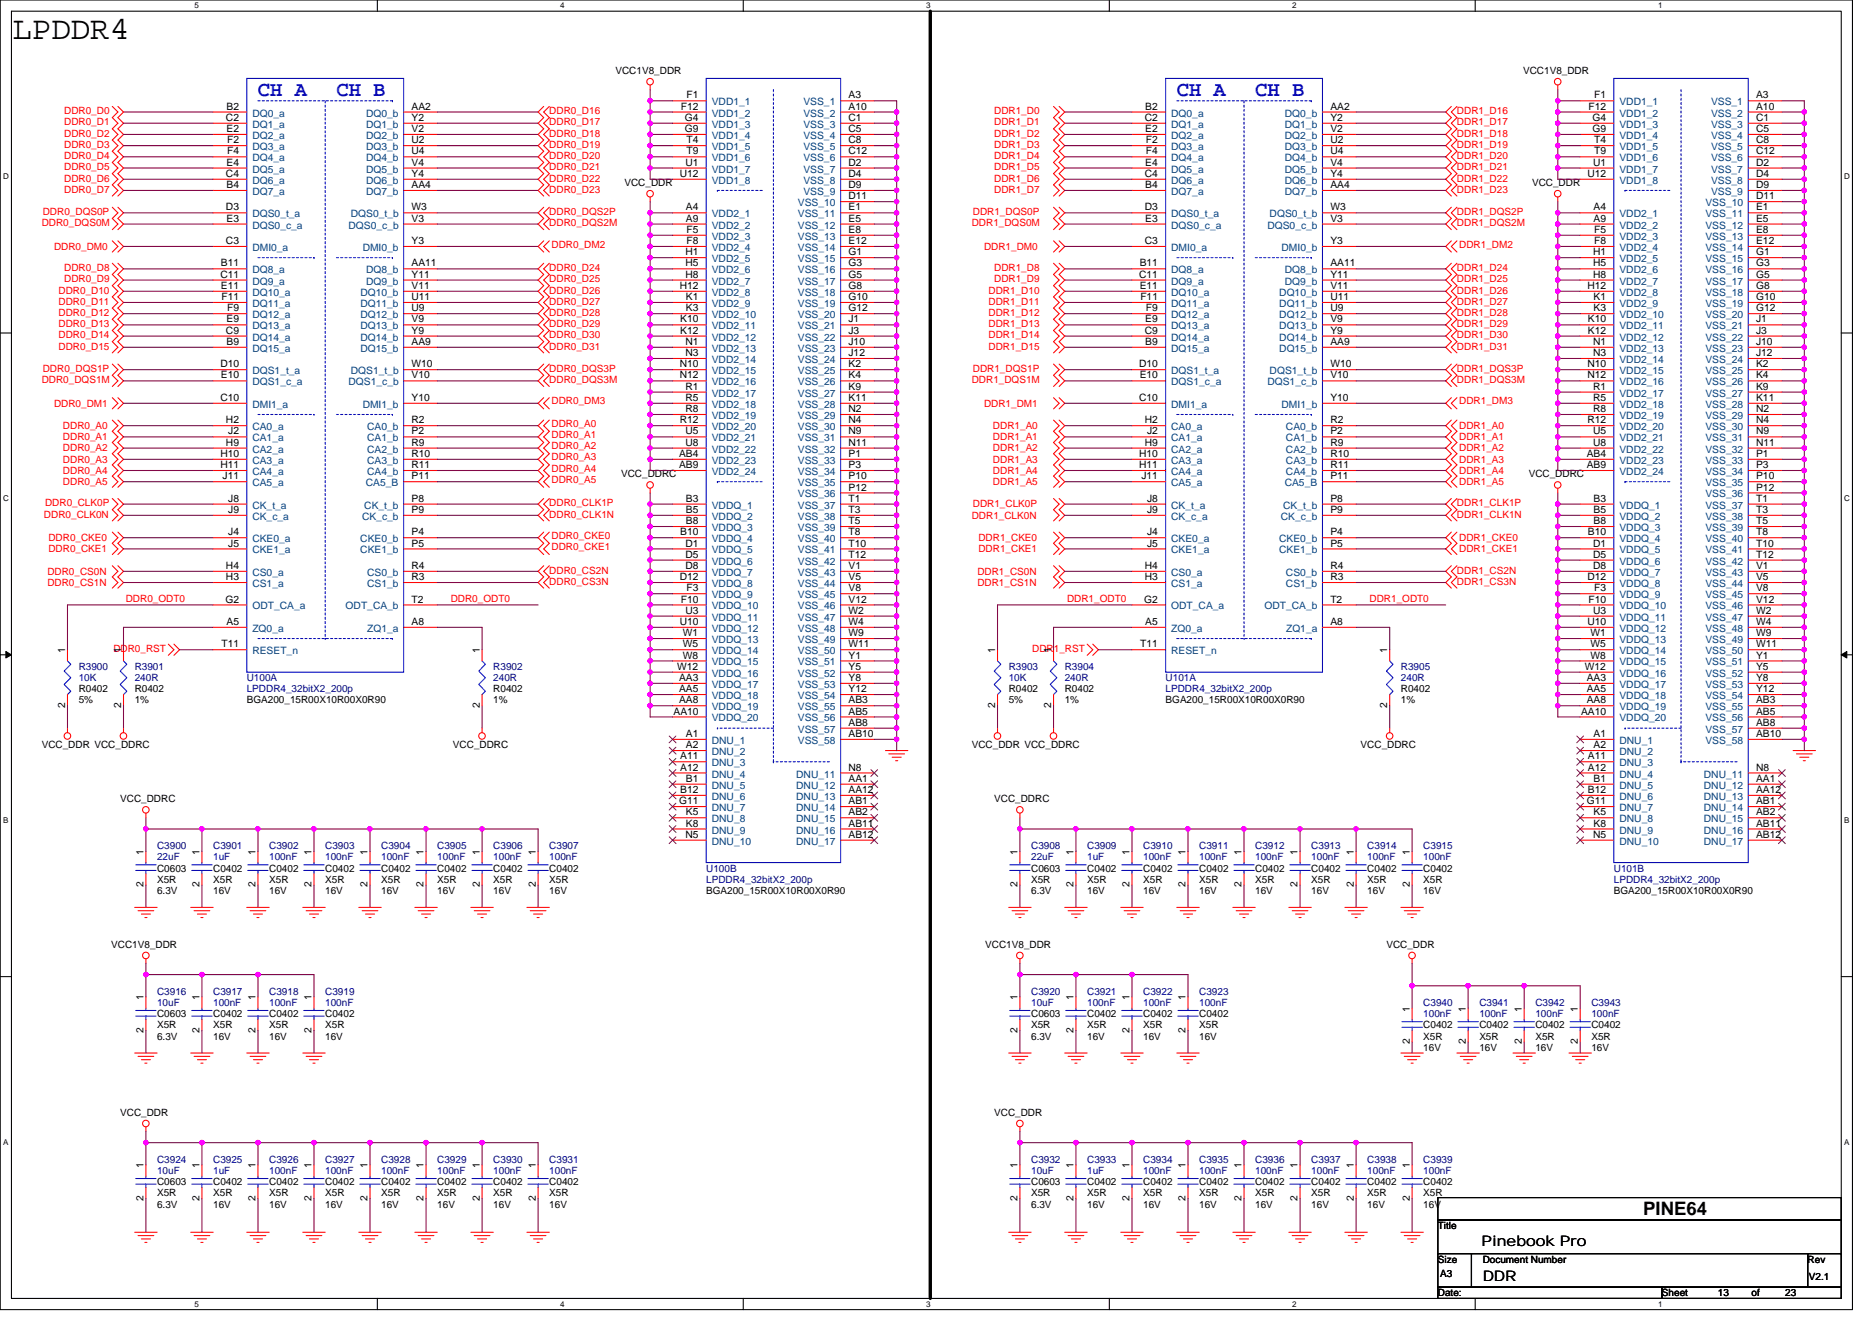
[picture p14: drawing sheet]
<svg xmlns="http://www.w3.org/2000/svg" width="297mm" height="210mm" viewBox="0 0 297 210" stroke-linecap="round" stroke-linejoin="round" font-family="sans-serif">
<defs><g id="words">
<text font-size="5.1" x="2" y="6.2">LPDDR4</text>
<g font-size="3.4" fill="#00f">
<text x="40.9" y="15.2">CH A</text>
<text x="53.4" y="15.2">CH B</text>
<text x="186.7" y="15.2">CH A</text>
<text x="199.2" y="15.2">CH B</text>
</g>
<text font-size="2.9" x="260.7" y="192.8">PINE64</text>
<g font-size="2.3">
<text x="235.1" y="197.8">Pinebook Pro</text>
<text x="235.3" y="203.3">DDR</text>
</g>
<g font-size="1.6">
<text x="97.7" y="11.7">VCC1V8_DDR</text>
<text x="241.7" y="11.7">VCC1V8_DDR</text>
<text x="35.9" y="17.4">B2</text>
<text x="65.3" y="17.4">AA2</text>
<text x="108.1" y="17.4">F12</text>
<text x="108.9" y="15.6">F1</text>
<text x="134.6" y="15.6">A3</text>
<text x="134.6" y="17.4">A10</text>
<text x="181.7" y="17.4">B2</text>
<text x="211.1" y="17.4">AA2</text>
<text x="252.1" y="17.4">F12</text>
<text x="253" y="15.6">F1</text>
<text x="278.7" y="15.6">A3</text>
<text x="278.7" y="17.4">A10</text>
<text x="35.9" y="19.2">C2</text>
<text x="35.9" y="21">E2</text>
<text x="36" y="22.7">F2</text>
<text x="65.3" y="19.2">Y2</text>
<text x="65.3" y="21">V2</text>
<text x="65.3" y="22.7">U2</text>
<text x="108.7" y="19.2">G4</text>
<text x="108.7" y="21">G9</text>
<text x="108.9" y="22.7">T4</text>
<text x="134.6" y="19.2">C1</text>
<text x="134.6" y="21">C5</text>
<text x="134.6" y="22.7">C8</text>
<text x="181.6" y="19.2">C2</text>
<text x="181.7" y="21">E2</text>
<text x="181.8" y="22.7">F2</text>
<text x="211.1" y="19.2">Y2</text>
<text x="211.1" y="21">V2</text>
<text x="211.1" y="22.7">U2</text>
<text x="252.7" y="19.2">G4</text>
<text x="252.7" y="21">G9</text>
<text x="252.9" y="22.7">T4</text>
<text x="278.7" y="19.2">C1</text>
<text x="278.7" y="21">C5</text>
<text x="278.7" y="22.7">C8</text>
<text x="35.9" y="28.1">C4</text>
<text x="35.9" y="29.8">B4</text>
<text x="35.9" y="26.3">E4</text>
<text x="36" y="24.5">F4</text>
<text x="65.3" y="26.3">V4</text>
<text x="65.3" y="24.5">U4</text>
<text x="65.3" y="28.1">Y4</text>
<text x="65.3" y="29.8">AA4</text>
<text x="99.1" y="29.5">VCC_DDR</text>
<text x="107.9" y="28.1">U12</text>
<text x="108.8" y="26.3">U1</text>
<text x="108.9" y="24.5">T9</text>
<text x="134.6" y="24.5">C12</text>
<text x="134.6" y="26.3">D2</text>
<text x="134.6" y="28.1">D4</text>
<text x="134.6" y="29.8">D9</text>
<text x="181.6" y="28.1">C4</text>
<text x="181.7" y="29.8">B4</text>
<text x="181.7" y="26.3">E4</text>
<text x="181.8" y="24.5">F4</text>
<text x="211.1" y="26.3">V4</text>
<text x="211.1" y="24.5">U4</text>
<text x="211.1" y="28.1">Y4</text>
<text x="211.1" y="29.8">AA4</text>
<text x="243.1" y="29.5">VCC_DDR</text>
<text x="251.9" y="28.1">U12</text>
<text x="252.8" y="26.3">U1</text>
<text x="252.9" y="24.5">T9</text>
<text x="278.7" y="24.5">C12</text>
<text x="278.7" y="26.3">D2</text>
<text x="278.7" y="28.1">D4</text>
<text x="278.7" y="29.8">D9</text>
<text x="35.9" y="33.4">D3</text>
<text x="35.9" y="35.2">E3</text>
<text x="65.3" y="35.2">V3</text>
<text x="65.3" y="33.4">W3</text>
<text x="108.8" y="33.4">A4</text>
<text x="108.8" y="35.2">A9</text>
<text x="134.6" y="31.6">D11</text>
<text x="134.6" y="33.4">E1</text>
<text x="134.6" y="35.2">E5</text>
<text x="181.6" y="33.4">D3</text>
<text x="181.7" y="35.2">E3</text>
<text x="211.1" y="35.2">V3</text>
<text x="211.1" y="33.4">W3</text>
<text x="252.9" y="33.4">A4</text>
<text x="252.9" y="35.2">A9</text>
<text x="278.7" y="31.6">D11</text>
<text x="278.7" y="33.4">E1</text>
<text x="278.7" y="35.2">E5</text>
<text x="35.9" y="38.7">C3</text>
<text x="65.3" y="38.7">Y3</text>
<text x="108.8" y="40.5">H1</text>
<text x="108.9" y="37">F5</text>
<text x="108.9" y="38.7">F8</text>
<text x="134.6" y="37">E8</text>
<text x="134.6" y="38.7">E12</text>
<text x="134.6" y="40.5">G1</text>
<text x="181.6" y="38.7">C3</text>
<text x="211.1" y="38.7">Y3</text>
<text x="252.8" y="40.5">H1</text>
<text x="253" y="37">F5</text>
<text x="253" y="38.7">F8</text>
<text x="278.7" y="37">E8</text>
<text x="278.7" y="38.7">E12</text>
<text x="278.7" y="40.5">G1</text>
<text x="35" y="44.1">C11</text>
<text x="35" y="45.8">E11</text>
<text x="35" y="42.3">B11</text>
<text x="35.2" y="47.6">F11</text>
<text x="65.3" y="47.6">U11</text>
<text x="65.3" y="45.8">V11</text>
<text x="65.3" y="44.1">Y11</text>
<text x="65.3" y="42.3">AA11</text>
<text x="107.9" y="45.8">H12</text>
<text x="108.8" y="42.3">H5</text>
<text x="108.8" y="44.1">H8</text>
<text x="108.8" y="47.6">K1</text>
<text x="134.6" y="42.3">G3</text>
<text x="134.6" y="44.1">G5</text>
<text x="134.6" y="45.8">G8</text>
<text x="134.6" y="47.6">G10</text>
<text x="180.8" y="44.1">C11</text>
<text x="180.8" y="45.8">E11</text>
<text x="180.8" y="42.3">B11</text>
<text x="181" y="47.6">F11</text>
<text x="211.1" y="44.1">Y11</text>
<text x="211.1" y="42.3">AA11</text>
<text x="211.1" y="47.6">U11</text>
<text x="211.1" y="45.8">V11</text>
<text x="251.9" y="45.8">H12</text>
<text x="252.8" y="42.3">H5</text>
<text x="252.8" y="44.1">H8</text>
<text x="252.9" y="47.6">K1</text>
<text x="278.7" y="42.3">G3</text>
<text x="278.7" y="44.1">G5</text>
<text x="278.7" y="45.8">G8</text>
<text x="278.7" y="47.6">G10</text>
<text x="35.9" y="53">C9</text>
<text x="35.9" y="51.2">E9</text>
<text x="36" y="49.4">F9</text>
<text x="65.3" y="53">Y9</text>
<text x="65.3" y="51.2">V9</text>
<text x="65.3" y="49.4">U9</text>
<text x="107.9" y="53">K12</text>
<text x="107.9" y="51.2">K10</text>
<text x="108.8" y="49.4">K3</text>
<text x="134.6" y="51.2">J1</text>
<text x="134.6" y="49.4">G12</text>
<text x="134.6" y="53">J3</text>
<text x="181.6" y="53">C9</text>
<text x="181.7" y="51.2">E9</text>
<text x="181.8" y="49.4">F9</text>
<text x="211.1" y="53">Y9</text>
<text x="211.1" y="51.2">V9</text>
<text x="211.1" y="49.4">U9</text>
<text x="252" y="53">K12</text>
<text x="252" y="51.2">K10</text>
<text x="252.9" y="49.4">K3</text>
<text x="278.7" y="51.2">J1</text>
<text x="278.7" y="49.4">G12</text>
<text x="278.7" y="53">J3</text>
<text x="35" y="58.3">D10</text>
<text x="35.9" y="54.7">B9</text>
<text x="65.3" y="54.7">AA9</text>
<text x="65.3" y="58.3">W10</text>
<text x="107.9" y="58.3">N10</text>
<text x="108.8" y="56.5">N3</text>
<text x="108.8" y="54.7">N1</text>
<text x="134.6" y="54.7">J10</text>
<text x="134.6" y="58.3">K2</text>
<text x="134.6" y="56.5">J12</text>
<text x="180.8" y="58.3">D10</text>
<text x="181.7" y="54.7">B9</text>
<text x="211.1" y="54.7">AA9</text>
<text x="211.1" y="58.3">W10</text>
<text x="251.9" y="58.3">N10</text>
<text x="252.8" y="56.5">N3</text>
<text x="252.8" y="54.7">N1</text>
<text x="278.7" y="54.7">J10</text>
<text x="278.7" y="58.3">K2</text>
<text x="278.7" y="56.5">J12</text>
<text x="35" y="63.6">C10</text>
<text x="35" y="60.1">E10</text>
<text x="65.3" y="60.1">V10</text>
<text x="65.3" y="63.6">Y10</text>
<text x="107.9" y="60.1">N12</text>
<text x="108.8" y="63.6">R5</text>
<text x="108.8" y="65.4">R8</text>
<text x="108.8" y="61.8">R1</text>
<text x="134.6" y="61.8">K9</text>
<text x="134.6" y="65.4">N2</text>
<text x="134.6" y="60.1">K4</text>
<text x="134.6" y="63.6">K11</text>
<text x="180.8" y="63.6">C10</text>
<text x="180.8" y="60.1">E10</text>
<text x="211.1" y="60.1">V10</text>
<text x="211.1" y="63.6">Y10</text>
<text x="251.9" y="60.1">N12</text>
<text x="252.8" y="63.6">R5</text>
<text x="252.8" y="65.4">R8</text>
<text x="252.8" y="61.8">R1</text>
<text x="278.7" y="61.8">K9</text>
<text x="278.7" y="65.4">N2</text>
<text x="278.7" y="60.1">K4</text>
<text x="278.7" y="63.6">K11</text>
<text x="35.9" y="70.7">H9</text>
<text x="35.9" y="67.2">H2</text>
<text x="36.2" y="69">J2</text>
<text x="65.3" y="67.2">R2</text>
<text x="65.3" y="69">P2</text>
<text x="65.3" y="70.7">R9</text>
<text x="107.9" y="67.2">R12</text>
<text x="108.8" y="69">U5</text>
<text x="108.8" y="70.7">U8</text>
<text x="134.6" y="69">N9</text>
<text x="134.6" y="67.2">N4</text>
<text x="134.6" y="70.7">N11</text>
<text x="181.6" y="70.7">H9</text>
<text x="181.6" y="67.2">H2</text>
<text x="182" y="69">J2</text>
<text x="211.1" y="67.2">R2</text>
<text x="211.1" y="69">P2</text>
<text x="211.1" y="70.7">R9</text>
<text x="251.9" y="67.2">R12</text>
<text x="252.8" y="69">U5</text>
<text x="252.8" y="70.7">U8</text>
<text x="278.7" y="69">N9</text>
<text x="278.7" y="67.2">N4</text>
<text x="278.7" y="70.7">N11</text>
<text x="35" y="74.3">H11</text>
<text x="35" y="72.5">H10</text>
<text x="35.3" y="76.1">J11</text>
<text x="65.3" y="76.1">P11</text>
<text x="65.3" y="72.5">R10</text>
<text x="65.3" y="74.3">R11</text>
<text x="98.5" y="75.7">VCC_DDRC</text>
<text x="107.8" y="72.5">AB4</text>
<text x="107.8" y="74.3">AB9</text>
<text x="134.6" y="72.5">P1</text>
<text x="134.6" y="74.3">P3</text>
<text x="134.6" y="76.1">P10</text>
<text x="134.6" y="77.9">P12</text>
<text x="180.8" y="74.3">H11</text>
<text x="180.8" y="72.5">H10</text>
<text x="181.1" y="76.1">J11</text>
<text x="211.1" y="76.1">P11</text>
<text x="211.1" y="72.5">R10</text>
<text x="211.1" y="74.3">R11</text>
<text x="242.6" y="75.7">VCC_DDRC</text>
<text x="251.8" y="72.5">AB4</text>
<text x="251.8" y="74.3">AB9</text>
<text x="278.7" y="72.5">P1</text>
<text x="278.7" y="74.3">P3</text>
<text x="278.7" y="76.1">P10</text>
<text x="278.7" y="77.9">P12</text>
<text x="36.2" y="81.4">J9</text>
<text x="36.2" y="79.6">J8</text>
<text x="65.3" y="81.4">P9</text>
<text x="65.3" y="79.6">P8</text>
<text x="108.8" y="79.6">B3</text>
<text x="108.8" y="81.4">B5</text>
<text x="108.8" y="83.2">B8</text>
<text x="134.6" y="79.6">T1</text>
<text x="134.6" y="83.2">T5</text>
<text x="134.6" y="81.4">T3</text>
<text x="182" y="81.4">J9</text>
<text x="182" y="79.6">J8</text>
<text x="211.1" y="81.4">P9</text>
<text x="211.1" y="79.6">P8</text>
<text x="252.9" y="79.6">B3</text>
<text x="252.9" y="81.4">B5</text>
<text x="252.9" y="83.2">B8</text>
<text x="278.7" y="79.6">T1</text>
<text x="278.7" y="83.2">T5</text>
<text x="278.7" y="81.4">T3</text>
<text x="36.2" y="85">J4</text>
<text x="36.2" y="86.7">J5</text>
<text x="65.3" y="86.7">P5</text>
<text x="65.3" y="85">P4</text>
<text x="107.9" y="85">B10</text>
<text x="108.8" y="86.7">D1</text>
<text x="108.8" y="88.5">D5</text>
<text x="134.6" y="86.7">T10</text>
<text x="134.6" y="85">T8</text>
<text x="134.6" y="88.5">T12</text>
<text x="182" y="85">J4</text>
<text x="182" y="86.7">J5</text>
<text x="211.1" y="86.7">P5</text>
<text x="211.1" y="85">P4</text>
<text x="252" y="85">B10</text>
<text x="252.8" y="86.7">D1</text>
<text x="252.8" y="88.5">D5</text>
<text x="278.7" y="86.7">T10</text>
<text x="278.7" y="85">T8</text>
<text x="278.7" y="88.5">T12</text>
<text x="35.8" y="95.6">G2</text>
<text x="35.9" y="90.3">H4</text>
<text x="35.9" y="92.1">H3</text>
<text x="65.3" y="92.1">R3</text>
<text x="65.3" y="90.3">R4</text>
<text x="65.3" y="95.6">T2</text>
<text x="107.9" y="92.1">D12</text>
<text x="108.1" y="95.6">F10</text>
<text x="108.8" y="90.3">D8</text>
<text x="108.9" y="93.9">F3</text>
<text x="134.6" y="90.3">V1</text>
<text x="134.6" y="92.1">V5</text>
<text x="134.6" y="93.9">V8</text>
<text x="134.6" y="95.6">V12</text>
<text x="181.6" y="95.6">G2</text>
<text x="181.6" y="90.3">H4</text>
<text x="181.6" y="92.1">H3</text>
<text x="211.1" y="92.1">R3</text>
<text x="211.1" y="90.3">R4</text>
<text x="211.1" y="95.6">T2</text>
<text x="251.9" y="92.1">D12</text>
<text x="252.1" y="95.6">F10</text>
<text x="252.8" y="90.3">D8</text>
<text x="253" y="93.9">F3</text>
<text x="278.7" y="90.3">V1</text>
<text x="278.7" y="92.1">V5</text>
<text x="278.7" y="93.9">V8</text>
<text x="278.7" y="95.6">V12</text>
<text x="35.9" y="99.2">A5</text>
<text x="65.3" y="99.2">A8</text>
<text x="107.9" y="99.2">U10</text>
<text x="108.3" y="101">W1</text>
<text x="108.8" y="97.4">U3</text>
<text x="134.6" y="97.4">W2</text>
<text x="134.6" y="99.2">W4</text>
<text x="134.6" y="101">W9</text>
<text x="181.7" y="99.2">A5</text>
<text x="211.1" y="99.2">A8</text>
<text x="251.9" y="99.2">U10</text>
<text x="252.3" y="101">W1</text>
<text x="252.8" y="97.4">U3</text>
<text x="278.7" y="97.4">W2</text>
<text x="278.7" y="99.2">W4</text>
<text x="278.7" y="101">W9</text>
<text x="10.3" y="103.7" transform="rotate(-90 10.3 103.7)">1</text>
<text x="19.2" y="103.7" transform="rotate(-90 19.2 103.7)">1</text>
<text x="35.1" y="102.7">T11</text>
<text x="76.1" y="103.7" transform="rotate(-90 76.1 103.7)">1</text>
<text x="107.4" y="106.3">W12</text>
<text x="108.3" y="104.5">W8</text>
<text x="108.3" y="102.7">W5</text>
<text x="134.6" y="102.7">W11</text>
<text x="134.6" y="104.5">Y1</text>
<text x="134.6" y="106.3">Y5</text>
<text x="157.9" y="103.7" transform="rotate(-90 157.9 103.7)">1</text>
<text x="166.8" y="103.7" transform="rotate(-90 166.8 103.7)">1</text>
<text x="180.9" y="102.7">T11</text>
<text x="220.1" y="103.7" transform="rotate(-90 220.1 103.7)">1</text>
<text x="251.5" y="106.3">W12</text>
<text x="252.3" y="104.5">W8</text>
<text x="252.3" y="102.7">W5</text>
<text x="278.7" y="102.7">W11</text>
<text x="278.7" y="104.5">Y1</text>
<text x="278.7" y="106.3">Y5</text>
<text x="10.3" y="112.4" transform="rotate(-90 10.3 112.4)">2</text>
<text x="12.5" y="109.9">R0402</text>
<text x="12.5" y="111.7">5%</text>
<text x="19.2" y="112.4" transform="rotate(-90 19.2 112.4)">2</text>
<text x="21.4" y="109.9">R0402</text>
<text x="21.4" y="111.7">1%</text>
<text x="39.2" y="111.7">BGA200_15R00X10R00X0R90</text>
<text x="76.1" y="112.4" transform="rotate(-90 76.1 112.4)">2</text>
<text x="78.3" y="109.9">R0402</text>
<text x="78.3" y="111.7">1%</text>
<text x="106.9" y="113.4">AA10</text>
<text x="107.8" y="108.1">AA3</text>
<text x="107.8" y="111.6">AA8</text>
<text x="107.8" y="109.9">AA5</text>
<text x="134.6" y="108.1">Y8</text>
<text x="134.6" y="109.9">Y12</text>
<text x="134.6" y="111.6">AB3</text>
<text x="134.6" y="113.4">AB5</text>
<text x="157.9" y="112.4" transform="rotate(-90 157.9 112.4)">2</text>
<text x="160.1" y="109.9">R0402</text>
<text x="160.1" y="111.7">5%</text>
<text x="166.8" y="112.4" transform="rotate(-90 166.8 112.4)">2</text>
<text x="168.9" y="109.9">R0402</text>
<text x="168.9" y="111.7">1%</text>
<text x="185" y="111.7">BGA200_15R00X10R00X0R90</text>
<text x="220.1" y="112.4" transform="rotate(-90 220.1 112.4)">2</text>
<text x="222.3" y="109.9">R0402</text>
<text x="222.3" y="111.7">1%</text>
<text x="250.9" y="113.4">AA10</text>
<text x="251.8" y="108.1">AA3</text>
<text x="251.8" y="111.6">AA8</text>
<text x="251.8" y="109.9">AA5</text>
<text x="278.7" y="108.1">Y8</text>
<text x="278.7" y="109.9">Y12</text>
<text x="278.7" y="111.6">AB3</text>
<text x="278.7" y="113.4">AB5</text>
<text x="6.6" y="118.8">VCC_DDR VCC_DDRC</text>
<text x="71.9" y="118.8">VCC_DDRC</text>
<text x="108.8" y="118.7">A2</text>
<text x="108.8" y="117">A1</text>
<text x="134.6" y="115.2">AB8</text>
<text x="134.6" y="117">AB10</text>
<text x="154.2" y="118.8">VCC_DDR VCC_DDRC</text>
<text x="215.9" y="118.8">VCC_DDRC</text>
<text x="252.9" y="118.7">A2</text>
<text x="252.9" y="117">A1</text>
<text x="278.7" y="115.2">AB8</text>
<text x="278.7" y="117">AB10</text>
<text x="107.9" y="120.5">A11</text>
<text x="107.9" y="122.3">A12</text>
<text x="107.9" y="125.9">B12</text>
<text x="108.8" y="124.1">B1</text>
<text x="134.6" y="122.3">N8</text>
<text x="134.6" y="124.1">AA1</text>
<text x="134.6" y="125.9">AA12</text>
<text x="252" y="120.5">A11</text>
<text x="252" y="122.3">A12</text>
<text x="252" y="125.9">B12</text>
<text x="252.9" y="124.1">B1</text>
<text x="278.7" y="122.3">N8</text>
<text x="278.7" y="124.1">AA1</text>
<text x="278.7" y="125.9">AA12</text>
<text x="19.1" y="127.3">VCC_DDRC</text>
<text x="107.8" y="127.6">G11</text>
<text x="108.8" y="129.4">K5</text>
<text x="108.8" y="131.2">K8</text>
<text x="134.6" y="127.6">AB1</text>
<text x="134.6" y="129.4">AB2</text>
<text x="134.6" y="131.2">AB11</text>
<text x="157.8" y="127.3">VCC_DDRC</text>
<text x="251.8" y="127.6">G11</text>
<text x="252.9" y="129.4">K5</text>
<text x="252.9" y="131.2">K8</text>
<text x="278.7" y="127.6">AB1</text>
<text x="278.7" y="129.4">AB2</text>
<text x="278.7" y="131.2">AB11</text>
<text x="22.8" y="135.7" transform="rotate(-90 22.8 135.7)">1</text>
<text x="31.7" y="135.7" transform="rotate(-90 31.7 135.7)">1</text>
<text x="40.6" y="135.7" transform="rotate(-90 40.6 135.7)">1</text>
<text x="49.4" y="135.7" transform="rotate(-90 49.4 135.7)">1</text>
<text x="58.3" y="135.7" transform="rotate(-90 58.3 135.7)">1</text>
<text x="67.2" y="135.7" transform="rotate(-90 67.2 135.7)">1</text>
<text x="76.1" y="135.7" transform="rotate(-90 76.1 135.7)">1</text>
<text x="85" y="135.7" transform="rotate(-90 85 135.7)">1</text>
<text x="108.8" y="133">N5</text>
<text x="134.6" y="133">AB12</text>
<text x="161.5" y="135.7" transform="rotate(-90 161.5 135.7)">1</text>
<text x="170.3" y="135.7" transform="rotate(-90 170.3 135.7)">1</text>
<text x="179.2" y="135.7" transform="rotate(-90 179.2 135.7)">1</text>
<text x="188.1" y="135.7" transform="rotate(-90 188.1 135.7)">1</text>
<text x="197" y="135.7" transform="rotate(-90 197 135.7)">1</text>
<text x="205.9" y="135.7" transform="rotate(-90 205.9 135.7)">1</text>
<text x="214.8" y="135.7" transform="rotate(-90 214.8 135.7)">1</text>
<text x="223.7" y="135.7" transform="rotate(-90 223.7 135.7)">1</text>
<text x="252.8" y="133">N5</text>
<text x="278.7" y="133">AB12</text>
<text x="22.8" y="140.8" transform="rotate(-90 22.8 140.8)">2</text>
<text x="24.9" y="138.3">C0603</text>
<text x="24.9" y="140.1">X5R</text>
<text x="24.9" y="141.9">6.3V</text>
<text x="31.7" y="140.8" transform="rotate(-90 31.7 140.8)">2</text>
<text x="33.8" y="138.3">C0402</text>
<text x="33.8" y="140.1">X5R</text>
<text x="33.8" y="141.9">16V</text>
<text x="40.6" y="140.8" transform="rotate(-90 40.6 140.8)">2</text>
<text x="42.7" y="138.3">C0402</text>
<text x="42.7" y="140.1">X5R</text>
<text x="42.7" y="141.9">16V</text>
<text x="49.4" y="140.8" transform="rotate(-90 49.4 140.8)">2</text>
<text x="51.6" y="138.3">C0402</text>
<text x="51.6" y="140.1">X5R</text>
<text x="51.6" y="141.9">16V</text>
<text x="58.3" y="140.8" transform="rotate(-90 58.3 140.8)">2</text>
<text x="60.5" y="138.3">C0402</text>
<text x="60.5" y="140.1">X5R</text>
<text x="60.5" y="141.9">16V</text>
<text x="67.2" y="140.8" transform="rotate(-90 67.2 140.8)">2</text>
<text x="69.4" y="138.3">C0402</text>
<text x="69.4" y="140.1">X5R</text>
<text x="69.4" y="141.9">16V</text>
<text x="76.1" y="140.8" transform="rotate(-90 76.1 140.8)">2</text>
<text x="78.3" y="138.3">C0402</text>
<text x="78.3" y="140.1">X5R</text>
<text x="78.3" y="141.9">16V</text>
<text x="85" y="140.8" transform="rotate(-90 85 140.8)">2</text>
<text x="87.2" y="138.3">C0402</text>
<text x="87.2" y="140.1">X5R</text>
<text x="87.2" y="141.9">16V</text>
<text x="112.1" y="141.9">BGA200_15R00X10R00X0R90</text>
<text x="161.5" y="140.8" transform="rotate(-90 161.5 140.8)">2</text>
<text x="163.6" y="138.3">C0603</text>
<text x="163.6" y="140.1">X5R</text>
<text x="163.6" y="141.9">6.3V</text>
<text x="170.3" y="140.8" transform="rotate(-90 170.3 140.8)">2</text>
<text x="172.5" y="138.3">C0402</text>
<text x="172.5" y="140.1">X5R</text>
<text x="172.5" y="141.9">16V</text>
<text x="179.2" y="140.8" transform="rotate(-90 179.2 140.8)">2</text>
<text x="181.4" y="138.3">C0402</text>
<text x="181.4" y="140.1">X5R</text>
<text x="181.4" y="141.9">16V</text>
<text x="188.1" y="140.8" transform="rotate(-90 188.1 140.8)">2</text>
<text x="190.3" y="138.3">C0402</text>
<text x="190.3" y="140.1">X5R</text>
<text x="190.3" y="141.9">16V</text>
<text x="197" y="140.8" transform="rotate(-90 197 140.8)">2</text>
<text x="199.2" y="138.3">C0402</text>
<text x="199.2" y="140.1">X5R</text>
<text x="199.2" y="141.9">16V</text>
<text x="205.9" y="140.8" transform="rotate(-90 205.9 140.8)">2</text>
<text x="208.1" y="138.3">C0402</text>
<text x="208.1" y="140.1">X5R</text>
<text x="208.1" y="141.9">16V</text>
<text x="214.8" y="140.8" transform="rotate(-90 214.8 140.8)">2</text>
<text x="217" y="138.3">C0402</text>
<text x="217" y="140.1">X5R</text>
<text x="217" y="141.9">16V</text>
<text x="223.7" y="140.8" transform="rotate(-90 223.7 140.8)">2</text>
<text x="225.8" y="138.3">C0402</text>
<text x="225.8" y="140.1">X5R</text>
<text x="225.8" y="141.9">16V</text>
<text x="256.1" y="141.9">BGA200_15R00X10R00X0R90</text>
<text x="17.6" y="150.4">VCC1V8_DDR</text>
<text x="156.3" y="150.4">VCC1V8_DDR</text>
<text x="220" y="150.4">VCC_DDR</text>
<text x="22.8" y="158.8" transform="rotate(-90 22.8 158.8)">1</text>
<text x="24.9" y="161.4">C0603</text>
<text x="31.7" y="158.8" transform="rotate(-90 31.7 158.8)">1</text>
<text x="33.8" y="161.4">C0402</text>
<text x="40.6" y="158.8" transform="rotate(-90 40.6 158.8)">1</text>
<text x="42.7" y="161.4">C0402</text>
<text x="49.4" y="158.8" transform="rotate(-90 49.4 158.8)">1</text>
<text x="51.6" y="161.4">C0402</text>
<text x="161.5" y="158.8" transform="rotate(-90 161.5 158.8)">1</text>
<text x="163.6" y="161.4">C0603</text>
<text x="170.3" y="158.8" transform="rotate(-90 170.3 158.8)">1</text>
<text x="172.5" y="161.4">C0402</text>
<text x="179.2" y="158.8" transform="rotate(-90 179.2 158.8)">1</text>
<text x="181.4" y="161.4">C0402</text>
<text x="188.1" y="158.8" transform="rotate(-90 188.1 158.8)">1</text>
<text x="190.3" y="161.4">C0402</text>
<text x="223.7" y="160.5" transform="rotate(-90 223.7 160.5)">1</text>
<text x="232.6" y="160.5" transform="rotate(-90 232.6 160.5)">1</text>
<text x="241.5" y="160.5" transform="rotate(-90 241.5 160.5)">1</text>
<text x="250.4" y="160.5" transform="rotate(-90 250.4 160.5)">1</text>
<text x="22.8" y="164" transform="rotate(-90 22.8 164)">2</text>
<text x="24.9" y="163.2">X5R</text>
<text x="24.9" y="165">6.3V</text>
<text x="31.7" y="164" transform="rotate(-90 31.7 164)">2</text>
<text x="33.8" y="163.2">X5R</text>
<text x="33.8" y="165">16V</text>
<text x="40.6" y="164" transform="rotate(-90 40.6 164)">2</text>
<text x="42.7" y="163.2">X5R</text>
<text x="42.7" y="165">16V</text>
<text x="49.4" y="164" transform="rotate(-90 49.4 164)">2</text>
<text x="51.6" y="163.2">X5R</text>
<text x="51.6" y="165">16V</text>
<text x="161.5" y="164" transform="rotate(-90 161.5 164)">2</text>
<text x="163.6" y="163.2">X5R</text>
<text x="163.6" y="165">6.3V</text>
<text x="170.3" y="164" transform="rotate(-90 170.3 164)">2</text>
<text x="172.5" y="163.2">X5R</text>
<text x="172.5" y="165">16V</text>
<text x="179.2" y="164" transform="rotate(-90 179.2 164)">2</text>
<text x="181.4" y="163.2">X5R</text>
<text x="181.4" y="165">16V</text>
<text x="188.1" y="164" transform="rotate(-90 188.1 164)">2</text>
<text x="190.3" y="163.2">X5R</text>
<text x="190.3" y="165">16V</text>
<text x="223.7" y="165.7" transform="rotate(-90 223.7 165.7)">2</text>
<text x="225.8" y="163.2">C0402</text>
<text x="225.8" y="165">X5R</text>
<text x="225.8" y="166.8">16V</text>
<text x="232.6" y="165.7" transform="rotate(-90 232.6 165.7)">2</text>
<text x="234.7" y="163.2">C0402</text>
<text x="234.7" y="165">X5R</text>
<text x="234.7" y="166.8">16V</text>
<text x="241.5" y="165.7" transform="rotate(-90 241.5 165.7)">2</text>
<text x="243.6" y="163.2">C0402</text>
<text x="243.6" y="165">X5R</text>
<text x="243.6" y="166.8">16V</text>
<text x="250.4" y="165.7" transform="rotate(-90 250.4 165.7)">2</text>
<text x="252.5" y="163.2">C0402</text>
<text x="252.5" y="165">X5R</text>
<text x="252.5" y="166.8">16V</text>
<text x="19.1" y="177.1">VCC_DDR</text>
<text x="157.8" y="177.1">VCC_DDR</text>
<text x="22.8" y="185.4" transform="rotate(-90 22.8 185.4)">1</text>
<text x="31.7" y="185.4" transform="rotate(-90 31.7 185.4)">1</text>
<text x="40.6" y="185.4" transform="rotate(-90 40.6 185.4)">1</text>
<text x="49.4" y="185.4" transform="rotate(-90 49.4 185.4)">1</text>
<text x="58.3" y="185.4" transform="rotate(-90 58.3 185.4)">1</text>
<text x="67.2" y="185.4" transform="rotate(-90 67.2 185.4)">1</text>
<text x="76.1" y="185.4" transform="rotate(-90 76.1 185.4)">1</text>
<text x="85" y="185.4" transform="rotate(-90 85 185.4)">1</text>
<text x="161.5" y="185.4" transform="rotate(-90 161.5 185.4)">1</text>
<text x="170.3" y="185.4" transform="rotate(-90 170.3 185.4)">1</text>
<text x="179.2" y="185.4" transform="rotate(-90 179.2 185.4)">1</text>
<text x="188.1" y="185.4" transform="rotate(-90 188.1 185.4)">1</text>
<text x="197" y="185.4" transform="rotate(-90 197 185.4)">1</text>
<text x="205.9" y="185.4" transform="rotate(-90 205.9 185.4)">1</text>
<text x="214.8" y="185.4" transform="rotate(-90 214.8 185.4)">1</text>
<text x="223.7" y="185.4" transform="rotate(-90 223.7 185.4)">1</text>
<text x="22.8" y="190.6" transform="rotate(-90 22.8 190.6)">2</text>
<text x="24.9" y="188.1">C0603</text>
<text x="24.9" y="189.9">X5R</text>
<text x="24.9" y="191.7">6.3V</text>
<text x="31.7" y="190.6" transform="rotate(-90 31.7 190.6)">2</text>
<text x="33.8" y="188.1">C0402</text>
<text x="33.8" y="189.9">X5R</text>
<text x="33.8" y="191.7">16V</text>
<text x="40.6" y="190.6" transform="rotate(-90 40.6 190.6)">2</text>
<text x="42.7" y="188.1">C0402</text>
<text x="42.7" y="189.9">X5R</text>
<text x="42.7" y="191.7">16V</text>
<text x="49.4" y="190.6" transform="rotate(-90 49.4 190.6)">2</text>
<text x="51.6" y="188.1">C0402</text>
<text x="51.6" y="189.9">X5R</text>
<text x="51.6" y="191.7">16V</text>
<text x="58.3" y="190.6" transform="rotate(-90 58.3 190.6)">2</text>
<text x="60.5" y="188.1">C0402</text>
<text x="60.5" y="189.9">X5R</text>
<text x="60.5" y="191.7">16V</text>
<text x="67.2" y="190.6" transform="rotate(-90 67.2 190.6)">2</text>
<text x="69.4" y="188.1">C0402</text>
<text x="69.4" y="189.9">X5R</text>
<text x="69.4" y="191.7">16V</text>
<text x="76.1" y="190.6" transform="rotate(-90 76.1 190.6)">2</text>
<text x="78.3" y="188.1">C0402</text>
<text x="78.3" y="189.9">X5R</text>
<text x="78.3" y="191.7">16V</text>
<text x="85" y="190.6" transform="rotate(-90 85 190.6)">2</text>
<text x="87.2" y="188.1">C0402</text>
<text x="87.2" y="189.9">X5R</text>
<text x="87.2" y="191.7">16V</text>
<text x="161.5" y="190.6" transform="rotate(-90 161.5 190.6)">2</text>
<text x="163.6" y="188.1">C0603</text>
<text x="163.6" y="189.9">X5R</text>
<text x="163.6" y="191.7">6.3V</text>
<text x="170.3" y="190.6" transform="rotate(-90 170.3 190.6)">2</text>
<text x="172.5" y="188.1">C0402</text>
<text x="172.5" y="189.9">X5R</text>
<text x="172.5" y="191.7">16V</text>
<text x="179.2" y="190.6" transform="rotate(-90 179.2 190.6)">2</text>
<text x="181.4" y="188.1">C0402</text>
<text x="181.4" y="189.9">X5R</text>
<text x="181.4" y="191.7">16V</text>
<text x="188.1" y="190.6" transform="rotate(-90 188.1 190.6)">2</text>
<text x="190.3" y="188.1">C0402</text>
<text x="190.3" y="189.9">X5R</text>
<text x="190.3" y="191.7">16V</text>
<text x="197" y="190.6" transform="rotate(-90 197 190.6)">2</text>
<text x="199.2" y="188.1">C0402</text>
<text x="199.2" y="189.9">X5R</text>
<text x="199.2" y="191.7">16V</text>
<text x="205.9" y="190.6" transform="rotate(-90 205.9 190.6)">2</text>
<text x="208.1" y="188.1">C0402</text>
<text x="208.1" y="189.9">X5R</text>
<text x="208.1" y="191.7">16V</text>
<text x="214.8" y="190.6" transform="rotate(-90 214.8 190.6)">2</text>
<text x="217" y="188.1">C0402</text>
<text x="217" y="189.9">X5R</text>
<text x="217" y="191.7">16V</text>
<text x="223.7" y="190.6" transform="rotate(-90 223.7 190.6)">2</text>
<text x="225.8" y="188.1">C0402</text>
<text x="225.8" y="189.9">X5R</text>
<text x="225.8" y="191.7">16V</text>
<text x="228.2" y="195.1">Title</text>
<text x="228.2" y="200.4">Size</text>
<text x="228.5" y="202.7">A3</text>
<text x="235.3" y="200.4">Document Number</text>
<text x="286.8" y="200.4">Rev</text>
<text x="287" y="203.2">V2.1</text>
<text x="228.2" y="205.7">Date:</text>
<text x="263.7" y="205.7">Sheet</text>
<text x="272.6" y="205.7">13</text>
<text x="277.9" y="205.7">of</text>
<text x="283.3" y="205.7">23</text>
</g>
<g font-size="1.6" fill="#004080">
<text x="112.9" y="16.7">VDD1_1</text>
<text x="127.5" y="16.7">VSS_1</text>
<text x="257" y="16.7">VDD1_1</text>
<text x="271.5" y="16.7">VSS_1</text>
<text x="40" y="23.8">DQ3_a</text>
<text x="40" y="22.1">DQ2_a</text>
<text x="40" y="20.3">DQ1_a</text>
<text x="40" y="18.5">DQ0_a</text>
<text x="58.1" y="18.5">DQ0_b</text>
<text x="58.1" y="20.3">DQ1_b</text>
<text x="58.1" y="22.1">DQ2_b</text>
<text x="58.1" y="23.8">DQ3_b</text>
<text x="112.9" y="18.5">VDD1_2</text>
<text x="112.9" y="20.3">VDD1_3</text>
<text x="112.9" y="22.1">VDD1_4</text>
<text x="112.9" y="23.8">VDD1_5</text>
<text x="127.5" y="18.5">VSS_2</text>
<text x="127.5" y="20.3">VSS_3</text>
<text x="127.5" y="22.1">VSS_4</text>
<text x="127.5" y="23.8">VSS_5</text>
<text x="185.8" y="23.8">DQ3_a</text>
<text x="185.8" y="22.1">DQ2_a</text>
<text x="185.8" y="20.3">DQ1_a</text>
<text x="185.8" y="18.5">DQ0_a</text>
<text x="203.9" y="18.5">DQ0_b</text>
<text x="203.9" y="20.3">DQ1_b</text>
<text x="203.9" y="22.1">DQ2_b</text>
<text x="203.9" y="23.8">DQ3_b</text>
<text x="257" y="18.5">VDD1_2</text>
<text x="257" y="20.3">VDD1_3</text>
<text x="257" y="22.1">VDD1_4</text>
<text x="257" y="23.8">VDD1_5</text>
<text x="271.5" y="18.5">VSS_2</text>
<text x="271.5" y="20.3">VSS_3</text>
<text x="271.5" y="22.1">VSS_4</text>
<text x="271.5" y="23.8">VSS_5</text>
<text x="40" y="29.2">DQ6_a</text>
<text x="40" y="27.4">DQ5_a</text>
<text x="40" y="25.6">DQ4_a</text>
<text x="58.1" y="27.4">DQ5_b</text>
<text x="58.1" y="25.6">DQ4_b</text>
<text x="58.1" y="29.2">DQ6_b</text>
<text x="112.9" y="27.4">VDD1_7</text>
<text x="112.9" y="29.2">VDD1_8</text>
<text x="112.9" y="25.6">VDD1_6</text>
<text x="127.5" y="25.6">VSS_6</text>
<text x="127.5" y="27.4">VSS_7</text>
<text x="127.5" y="29.2">VSS_8</text>
<text x="185.8" y="29.2">DQ6_a</text>
<text x="185.8" y="27.4">DQ5_a</text>
<text x="185.8" y="25.6">DQ4_a</text>
<text x="203.9" y="27.4">DQ5_b</text>
<text x="203.9" y="25.6">DQ4_b</text>
<text x="203.9" y="29.2">DQ6_b</text>
<text x="257" y="27.4">VDD1_7</text>
<text x="257" y="29.2">VDD1_8</text>
<text x="257" y="25.6">VDD1_6</text>
<text x="271.5" y="25.6">VSS_6</text>
<text x="271.5" y="27.4">VSS_7</text>
<text x="271.5" y="29.2">VSS_8</text>
<text x="40" y="30.9">DQ7_a</text>
<text x="40" y="34.5">DQS0_t_a</text>
<text x="55.7" y="34.5">DQS0_t_b</text>
<text x="58.1" y="30.9">DQ7_b</text>
<text x="112.9" y="34.5">VDD2_1</text>
<text x="126.6" y="32.7">VSS_10</text>
<text x="126.6" y="34.5">VSS_11</text>
<text x="127.5" y="30.9">VSS_9</text>
<text x="185.8" y="30.9">DQ7_a</text>
<text x="185.8" y="34.5">DQS0_t_a</text>
<text x="201.5" y="34.5">DQS0_t_b</text>
<text x="203.9" y="30.9">DQ7_b</text>
<text x="257" y="34.5">VDD2_1</text>
<text x="270.6" y="32.7">VSS_10</text>
<text x="270.6" y="34.5">VSS_11</text>
<text x="271.5" y="30.9">VSS_9</text>
<text x="40" y="39.8">DMI0_a</text>
<text x="40" y="36.3">DQS0_c_a</text>
<text x="55.3" y="36.3">DQS0_c_b</text>
<text x="57.5" y="39.8">DMI0_b</text>
<text x="112.9" y="36.3">VDD2_2</text>
<text x="112.9" y="38.1">VDD2_3</text>
<text x="112.9" y="39.8">VDD2_4</text>
<text x="112.9" y="41.6">VDD2_5</text>
<text x="126.6" y="36.3">VSS_12</text>
<text x="126.6" y="38.1">VSS_13</text>
<text x="126.6" y="39.8">VSS_14</text>
<text x="126.6" y="41.6">VSS_15</text>
<text x="185.8" y="39.8">DMI0_a</text>
<text x="185.8" y="36.3">DQS0_c_a</text>
<text x="201.1" y="36.3">DQS0_c_b</text>
<text x="203.3" y="39.8">DMI0_b</text>
<text x="257" y="36.3">VDD2_2</text>
<text x="257" y="38.1">VDD2_3</text>
<text x="257" y="39.8">VDD2_4</text>
<text x="257" y="41.6">VDD2_5</text>
<text x="270.6" y="36.3">VSS_12</text>
<text x="270.6" y="38.1">VSS_13</text>
<text x="270.6" y="39.8">VSS_14</text>
<text x="270.6" y="41.6">VSS_15</text>
<text x="40" y="46.9">DQ10_a</text>
<text x="40" y="43.4">DQ8_a</text>
<text x="40" y="45.2">DQ9_a</text>
<text x="57.2" y="46.9">DQ10_b</text>
<text x="58.1" y="45.2">DQ9_b</text>
<text x="58.1" y="43.4">DQ8_b</text>
<text x="112.9" y="46.9">VDD2_8</text>
<text x="112.9" y="43.4">VDD2_6</text>
<text x="112.9" y="45.2">VDD2_7</text>
<text x="126.6" y="43.4">VSS_16</text>
<text x="126.6" y="45.2">VSS_17</text>
<text x="126.6" y="46.9">VSS_18</text>
<text x="185.8" y="46.9">DQ10_a</text>
<text x="185.8" y="43.4">DQ8_a</text>
<text x="185.8" y="45.2">DQ9_a</text>
<text x="203" y="46.9">DQ10_b</text>
<text x="203.9" y="45.2">DQ9_b</text>
<text x="203.9" y="43.4">DQ8_b</text>
<text x="257" y="46.9">VDD2_8</text>
<text x="257" y="43.4">VDD2_6</text>
<text x="257" y="45.2">VDD2_7</text>
<text x="270.6" y="43.4">VSS_16</text>
<text x="270.6" y="45.2">VSS_17</text>
<text x="270.6" y="46.9">VSS_18</text>
<text x="40" y="52.3">DQ13_a</text>
<text x="40" y="50.5">DQ12_a</text>
<text x="40" y="48.7">DQ11_a</text>
<text x="57.2" y="48.7">DQ11_b</text>
<text x="57.2" y="52.3">DQ13_b</text>
<text x="57.2" y="50.5">DQ12_b</text>
<text x="112.9" y="50.5">VDD2_10</text>
<text x="112.9" y="48.7">VDD2_9</text>
<text x="112.9" y="52.3">VDD2_11</text>
<text x="126.6" y="52.3">VSS_21</text>
<text x="126.6" y="48.7">VSS_19</text>
<text x="126.6" y="50.5">VSS_20</text>
<text x="185.8" y="52.3">DQ13_a</text>
<text x="185.8" y="50.5">DQ12_a</text>
<text x="185.8" y="48.7">DQ11_a</text>
<text x="203" y="48.7">DQ11_b</text>
<text x="203" y="52.3">DQ13_b</text>
<text x="203" y="50.5">DQ12_b</text>
<text x="257" y="50.5">VDD2_10</text>
<text x="257" y="48.7">VDD2_9</text>
<text x="257" y="52.3">VDD2_11</text>
<text x="270.6" y="52.3">VSS_21</text>
<text x="270.6" y="48.7">VSS_19</text>
<text x="270.6" y="50.5">VSS_20</text>
<text x="40" y="55.8">DQ15_a</text>
<text x="40" y="54.1">DQ14_a</text>
<text x="40" y="59.4">DQS1_t_a</text>
<text x="55.7" y="59.4">DQS1_t_b</text>
<text x="57.2" y="54.1">DQ14_b</text>
<text x="57.2" y="55.8">DQ15_b</text>
<text x="112.9" y="54.1">VDD2_12</text>
<text x="112.9" y="57.6">VDD2_14</text>
<text x="112.9" y="55.8">VDD2_13</text>
<text x="112.9" y="59.4">VDD2_15</text>
<text x="126.6" y="55.8">VSS_23</text>
<text x="126.6" y="59.4">VSS_25</text>
<text x="126.6" y="54.1">VSS_22</text>
<text x="126.6" y="57.6">VSS_24</text>
<text x="185.8" y="55.8">DQ15_a</text>
<text x="185.8" y="54.1">DQ14_a</text>
<text x="185.8" y="59.4">DQS1_t_a</text>
<text x="201.5" y="59.4">DQS1_t_b</text>
<text x="203" y="54.1">DQ14_b</text>
<text x="203" y="55.8">DQ15_b</text>
<text x="257" y="54.1">VDD2_12</text>
<text x="257" y="57.6">VDD2_14</text>
<text x="257" y="55.8">VDD2_13</text>
<text x="257" y="59.4">VDD2_15</text>
<text x="270.6" y="55.8">VSS_23</text>
<text x="270.6" y="59.4">VSS_25</text>
<text x="270.6" y="54.1">VSS_22</text>
<text x="270.6" y="57.6">VSS_24</text>
<text x="40" y="64.7">DMI1_a</text>
<text x="40" y="61.2">DQS1_c_a</text>
<text x="55.3" y="61.2">DQS1_c_b</text>
<text x="57.5" y="64.7">DMI1_b</text>
<text x="112.9" y="61.2">VDD2_16</text>
<text x="112.9" y="64.7">VDD2_18</text>
<text x="112.9" y="62.9">VDD2_17</text>
<text x="126.6" y="62.9">VSS_27</text>
<text x="126.6" y="61.2">VSS_26</text>
<text x="126.6" y="64.7">VSS_28</text>
<text x="185.8" y="64.7">DMI1_a</text>
<text x="185.8" y="61.2">DQS1_c_a</text>
<text x="201.1" y="61.2">DQS1_c_b</text>
<text x="203.3" y="64.7">DMI1_b</text>
<text x="257" y="61.2">VDD2_16</text>
<text x="257" y="64.7">VDD2_18</text>
<text x="257" y="62.9">VDD2_17</text>
<text x="270.6" y="62.9">VSS_27</text>
<text x="270.6" y="61.2">VSS_26</text>
<text x="270.6" y="64.7">VSS_28</text>
<text x="40" y="71.8">CA2_a</text>
<text x="40" y="70.1">CA1_a</text>
<text x="40" y="68.3">CA0_a</text>
<text x="58.2" y="68.3">CA0_b</text>
<text x="58.2" y="70.1">CA1_b</text>
<text x="58.2" y="71.8">CA2_b</text>
<text x="112.9" y="66.5">VDD2_19</text>
<text x="112.9" y="68.3">VDD2_20</text>
<text x="112.9" y="70.1">VDD2_21</text>
<text x="112.9" y="71.8">VDD2_22</text>
<text x="126.6" y="66.5">VSS_29</text>
<text x="126.6" y="70.1">VSS_31</text>
<text x="126.6" y="68.3">VSS_30</text>
<text x="126.6" y="71.8">VSS_32</text>
<text x="185.8" y="71.8">CA2_a</text>
<text x="185.8" y="70.1">CA1_a</text>
<text x="185.8" y="68.3">CA0_a</text>
<text x="204" y="68.3">CA0_b</text>
<text x="204" y="70.1">CA1_b</text>
<text x="204" y="71.8">CA2_b</text>
<text x="257" y="66.5">VDD2_19</text>
<text x="257" y="68.3">VDD2_20</text>
<text x="257" y="70.1">VDD2_21</text>
<text x="257" y="71.8">VDD2_22</text>
<text x="270.6" y="66.5">VSS_29</text>
<text x="270.6" y="70.1">VSS_31</text>
<text x="270.6" y="68.3">VSS_30</text>
<text x="270.6" y="71.8">VSS_32</text>
<text x="40" y="75.4">CA4_a</text>
<text x="40" y="73.6">CA3_a</text>
<text x="40" y="77.2">CA5_a</text>
<text x="58.1" y="77.2">CA5_B</text>
<text x="58.2" y="73.6">CA3_b</text>
<text x="58.2" y="75.4">CA4_b</text>
<text x="112.9" y="73.6">VDD2_23</text>
<text x="112.9" y="75.4">VDD2_24</text>
<text x="126.6" y="73.6">VSS_33</text>
<text x="126.6" y="75.4">VSS_34</text>
<text x="126.6" y="77.2">VSS_35</text>
<text x="185.8" y="75.4">CA4_a</text>
<text x="185.8" y="73.6">CA3_a</text>
<text x="185.8" y="77.2">CA5_a</text>
<text x="203.9" y="77.2">CA5_B</text>
<text x="204" y="73.6">CA3_b</text>
<text x="204" y="75.4">CA4_b</text>
<text x="257" y="73.6">VDD2_23</text>
<text x="257" y="75.4">VDD2_24</text>
<text x="270.6" y="73.6">VSS_33</text>
<text x="270.6" y="75.4">VSS_34</text>
<text x="270.6" y="77.2">VSS_35</text>
<text x="40" y="82.5">CK_c_a</text>
<text x="40" y="80.7">CK_t_a</text>
<text x="57.4" y="82.5">CK_c_b</text>
<text x="57.8" y="80.7">CK_t_b</text>
<text x="112.9" y="80.7">VDDQ_1</text>
<text x="112.9" y="82.5">VDDQ_2</text>
<text x="126.6" y="80.7">VSS_37</text>
<text x="126.6" y="82.5">VSS_38</text>
<text x="126.6" y="79">VSS_36</text>
<text x="185.8" y="82.5">CK_c_a</text>
<text x="185.8" y="80.7">CK_t_a</text>
<text x="203.2" y="82.5">CK_c_b</text>
<text x="203.6" y="80.7">CK_t_b</text>
<text x="257" y="80.7">VDDQ_1</text>
<text x="257" y="82.5">VDDQ_2</text>
<text x="270.6" y="80.7">VSS_37</text>
<text x="270.6" y="82.5">VSS_38</text>
<text x="270.6" y="79">VSS_36</text>
<text x="40" y="86.1">CKE0_a</text>
<text x="40" y="87.8">CKE1_a</text>
<text x="57.2" y="87.8">CKE1_b</text>
<text x="57.2" y="86.1">CKE0_b</text>
<text x="112.9" y="84.3">VDDQ_3</text>
<text x="112.9" y="86.1">VDDQ_4</text>
<text x="112.9" y="87.8">VDDQ_5</text>
<text x="112.9" y="89.6">VDDQ_6</text>
<text x="126.6" y="84.3">VSS_39</text>
<text x="126.6" y="87.8">VSS_41</text>
<text x="126.6" y="86.1">VSS_40</text>
<text x="126.6" y="89.6">VSS_42</text>
<text x="185.8" y="86.1">CKE0_a</text>
<text x="185.8" y="87.8">CKE1_a</text>
<text x="203" y="87.8">CKE1_b</text>
<text x="203" y="86.1">CKE0_b</text>
<text x="257" y="84.3">VDDQ_3</text>
<text x="257" y="86.1">VDDQ_4</text>
<text x="257" y="87.8">VDDQ_5</text>
<text x="257" y="89.6">VDDQ_6</text>
<text x="270.6" y="84.3">VSS_39</text>
<text x="270.6" y="87.8">VSS_41</text>
<text x="270.6" y="86.1">VSS_40</text>
<text x="270.6" y="89.6">VSS_42</text>
<text x="40" y="91.4">CS0_a</text>
<text x="40" y="93.2">CS1_a</text>
<text x="58.2" y="93.2">CS1_b</text>
<text x="58.2" y="91.4">CS0_b</text>
<text x="112.9" y="91.4">VDDQ_7</text>
<text x="112.9" y="93.2">VDDQ_8</text>
<text x="112.9" y="95">VDDQ_9</text>
<text x="126.6" y="91.4">VSS_43</text>
<text x="126.6" y="93.2">VSS_44</text>
<text x="126.6" y="95">VSS_45</text>
<text x="185.8" y="91.4">CS0_a</text>
<text x="185.8" y="93.2">CS1_a</text>
<text x="204" y="93.2">CS1_b</text>
<text x="204" y="91.4">CS0_b</text>
<text x="257" y="91.4">VDDQ_7</text>
<text x="257" y="93.2">VDDQ_8</text>
<text x="257" y="95">VDDQ_9</text>
<text x="270.6" y="91.4">VSS_43</text>
<text x="270.6" y="93.2">VSS_44</text>
<text x="270.6" y="95">VSS_45</text>
<text x="40" y="100.3">ZQ0_a</text>
<text x="40" y="96.7">ODT_CA_a</text>
<text x="54.8" y="96.7">ODT_CA_b</text>
<text x="58.3" y="100.3">ZQ1_a</text>
<text x="112.9" y="98.5">VDDQ_11</text>
<text x="112.9" y="96.7">VDDQ_10</text>
<text x="112.9" y="100.3">VDDQ_12</text>
<text x="126.6" y="96.7">VSS_46</text>
<text x="126.6" y="98.5">VSS_47</text>
<text x="126.6" y="100.3">VSS_48</text>
<text x="185.8" y="100.3">ZQ0_a</text>
<text x="185.8" y="96.7">ODT_CA_a</text>
<text x="200.6" y="96.7">ODT_CA_b</text>
<text x="204.1" y="100.3">ZQ1_a</text>
<text x="257" y="98.5">VDDQ_11</text>
<text x="257" y="96.7">VDDQ_10</text>
<text x="257" y="100.3">VDDQ_12</text>
<text x="270.6" y="96.7">VSS_46</text>
<text x="270.6" y="98.5">VSS_47</text>
<text x="270.6" y="100.3">VSS_48</text>
<text x="40" y="103.8">RESET_n</text>
<text x="112.9" y="102.1">VDDQ_13</text>
<text x="112.9" y="105.6">VDDQ_15</text>
<text x="112.9" y="103.8">VDDQ_14</text>
<text x="112.9" y="107.4">VDDQ_16</text>
<text x="126.6" y="102.1">VSS_49</text>
<text x="126.6" y="103.8">VSS_50</text>
<text x="126.6" y="105.6">VSS_51</text>
<text x="126.6" y="107.4">VSS_52</text>
<text x="185.8" y="103.8">RESET_n</text>
<text x="257" y="102.1">VDDQ_13</text>
<text x="257" y="105.6">VDDQ_15</text>
<text x="257" y="103.8">VDDQ_14</text>
<text x="257" y="107.4">VDDQ_16</text>
<text x="270.6" y="102.1">VSS_49</text>
<text x="270.6" y="103.8">VSS_50</text>
<text x="270.6" y="105.6">VSS_51</text>
<text x="270.6" y="107.4">VSS_52</text>
<text x="112.9" y="109.2">VDDQ_17</text>
<text x="112.9" y="112.7">VDDQ_19</text>
<text x="112.9" y="111">VDDQ_18</text>
<text x="126.6" y="109.2">VSS_53</text>
<text x="126.6" y="111">VSS_54</text>
<text x="126.6" y="112.7">VSS_55</text>
<text x="257" y="109.2">VDDQ_17</text>
<text x="257" y="112.7">VDDQ_19</text>
<text x="257" y="111">VDDQ_18</text>
<text x="270.6" y="109.2">VSS_53</text>
<text x="270.6" y="111">VSS_54</text>
<text x="270.6" y="112.7">VSS_55</text>
<text x="112.9" y="114.5">VDDQ_20</text>
<text x="112.9" y="119.8">DNU_2</text>
<text x="112.9" y="118.1">DNU_1</text>
<text x="126.6" y="114.5">VSS_56</text>
<text x="126.6" y="116.3">VSS_57</text>
<text x="126.6" y="118.1">VSS_58</text>
<text x="257" y="114.5">VDDQ_20</text>
<text x="257" y="119.8">DNU_2</text>
<text x="257" y="118.1">DNU_1</text>
<text x="270.6" y="114.5">VSS_56</text>
<text x="270.6" y="116.3">VSS_57</text>
<text x="270.6" y="118.1">VSS_58</text>
<text x="112.9" y="121.6">DNU_3</text>
<text x="112.9" y="123.4">DNU_4</text>
<text x="112.9" y="125.2">DNU_5</text>
<text x="126.3" y="123.4">DNU_11</text>
<text x="126.3" y="125.2">DNU_12</text>
<text x="257" y="121.6">DNU_3</text>
<text x="257" y="123.4">DNU_4</text>
<text x="257" y="125.2">DNU_5</text>
<text x="270.4" y="123.4">DNU_11</text>
<text x="270.4" y="125.2">DNU_12</text>
<text x="112.9" y="127">DNU_6</text>
<text x="112.9" y="130.5">DNU_8</text>
<text x="112.9" y="128.7">DNU_7</text>
<text x="126.3" y="127">DNU_13</text>
<text x="126.3" y="128.7">DNU_14</text>
<text x="126.3" y="130.5">DNU_15</text>
<text x="257" y="127">DNU_6</text>
<text x="257" y="130.5">DNU_8</text>
<text x="257" y="128.7">DNU_7</text>
<text x="270.4" y="127">DNU_13</text>
<text x="270.4" y="128.7">DNU_14</text>
<text x="270.4" y="130.5">DNU_15</text>
<text x="112.9" y="132.3">DNU_9</text>
<text x="112.9" y="134.1">DNU_10</text>
<text x="126.3" y="132.3">DNU_16</text>
<text x="126.3" y="134.1">DNU_17</text>
<text x="257" y="132.3">DNU_9</text>
<text x="257" y="134.1">DNU_10</text>
<text x="270.4" y="132.3">DNU_16</text>
<text x="270.4" y="134.1">DNU_17</text>
</g>
<g font-size="1.6" fill="#f00">
<text x="10.2" y="18.1">DDR0_D0</text>
<text x="10.2" y="19.9">DDR0_D1</text>
<text x="10.2" y="21.7">DDR0_D2</text>
<text x="10.2" y="23.5">DDR0_D3</text>
<text x="87.2" y="21.7">DDR0_D18</text>
<text x="87.2" y="18.1">DDR0_D16</text>
<text x="87.2" y="19.9">DDR0_D17</text>
<text x="87.2" y="23.5">DDR0_D19</text>
<text x="157.8" y="18.1">DDR1_D0</text>
<text x="157.8" y="23.5">DDR1_D3</text>
<text x="157.8" y="21.7">DDR1_D2</text>
<text x="157.8" y="19.9">DDR1_D1</text>
<text x="231.2" y="21.7">DDR1_D18</text>
<text x="231.2" y="23.5">DDR1_D19</text>
<text x="231.2" y="19.9">DDR1_D17</text>
<text x="231.2" y="18.1">DDR1_D16</text>
<text x="10.2" y="25.3">DDR0_D4</text>
<text x="10.2" y="27">DDR0_D5</text>
<text x="10.2" y="28.8">DDR0_D6</text>
<text x="87.2" y="25.3">DDR0_D20</text>
<text x="87.2" y="27">DDR0_D21</text>
<text x="87.2" y="28.8">DDR0_D22</text>
<text x="157.8" y="25.3">DDR1_D4</text>
<text x="157.8" y="28.8">DDR1_D6</text>
<text x="157.8" y="27">DDR1_D5</text>
<text x="231.2" y="25.3">DDR1_D20</text>
<text x="231.2" y="28.8">DDR1_D22</text>
<text x="231.2" y="27">DDR1_D21</text>
<text x="6.6" y="35.9">DDR0_DQS0M</text>
<text x="6.8" y="34.1">DDR0_DQS0P</text>
<text x="10.2" y="30.6">DDR0_D7</text>
<text x="87.2" y="30.6">DDR0_D23</text>
<text x="87.2" y="34.1">DDR0_DQS2P</text>
<text x="87.2" y="35.9">DDR0_DQS2M</text>
<text x="154.2" y="35.9">DDR1_DQS0M</text>
<text x="154.4" y="34.1">DDR1_DQS0P</text>
<text x="157.8" y="30.6">DDR1_D7</text>
<text x="231.2" y="35.9">DDR1_DQS2M</text>
<text x="231.2" y="34.1">DDR1_DQS2P</text>
<text x="231.2" y="30.6">DDR1_D23</text>
<text x="8.6" y="39.6">DDR0_DM0</text>
<text x="87.5" y="39.3">DDR0_DM2</text>
<text x="156.1" y="39.6">DDR1_DM0</text>
<text x="231.5" y="39.3">DDR1_DM2</text>
<text x="9.3" y="46.6">DDR0_D10</text>
<text x="10.2" y="43">DDR0_D8</text>
<text x="10.2" y="44.8">DDR0_D9</text>
<text x="87.2" y="43">DDR0_D24</text>
<text x="87.2" y="44.8">DDR0_D25</text>
<text x="87.2" y="46.6">DDR0_D26</text>
<text x="156.9" y="46.6">DDR1_D10</text>
<text x="157.8" y="44.8">DDR1_D9</text>
<text x="157.8" y="43">DDR1_D8</text>
<text x="231.2" y="43">DDR1_D24</text>
<text x="231.2" y="46.6">DDR1_D26</text>
<text x="231.2" y="44.8">DDR1_D25</text>
<text x="9.3" y="48.4">DDR0_D11</text>
<text x="9.3" y="50.1">DDR0_D12</text>
<text x="9.3" y="51.9">DDR0_D13</text>
<text x="9.3" y="53.7">DDR0_D14</text>
<text x="87.2" y="48.4">DDR0_D27</text>
<text x="87.2" y="50.1">DDR0_D28</text>
<text x="87.2" y="51.9">DDR0_D29</text>
<text x="87.2" y="53.7">DDR0_D30</text>
<text x="156.9" y="53.7">DDR1_D14</text>
<text x="156.9" y="51.9">DDR1_D13</text>
<text x="156.9" y="50.1">DDR1_D12</text>
<text x="156.9" y="48.4">DDR1_D11</text>
<text x="231.2" y="50.1">DDR1_D28</text>
<text x="231.2" y="48.4">DDR1_D27</text>
<text x="231.2" y="53.7">DDR1_D30</text>
<text x="231.2" y="51.9">DDR1_D29</text>
<text x="6.8" y="59">DDR0_DQS1P</text>
<text x="9.3" y="55.5">DDR0_D15</text>
<text x="87.2" y="55.5">DDR0_D31</text>
<text x="87.2" y="59">DDR0_DQS3P</text>
<text x="154.4" y="59">DDR1_DQS1P</text>
<text x="156.9" y="55.5">DDR1_D15</text>
<text x="231.2" y="59">DDR1_DQS3P</text>
<text x="231.2" y="55.5">DDR1_D31</text>
<text x="6.6" y="60.8">DDR0_DQS1M</text>
<text x="8.6" y="64.5">DDR0_DM1</text>
<text x="87.2" y="60.8">DDR0_DQS3M</text>
<text x="87.5" y="64.2">DDR0_DM3</text>
<text x="154.2" y="60.8">DDR1_DQS1M</text>
<text x="156.1" y="64.5">DDR1_DM1</text>
<text x="231.2" y="60.8">DDR1_DQS3M</text>
<text x="231.5" y="64.2">DDR1_DM3</text>
<text x="10" y="68.1">DDR0_A0</text>
<text x="10" y="69.9">DDR0_A1</text>
<text x="10" y="71.6">DDR0_A2</text>
<text x="87.5" y="67.7">DDR0_A0</text>
<text x="87.5" y="69.5">DDR0_A1</text>
<text x="87.5" y="71.3">DDR0_A2</text>
<text x="157.6" y="71.6">DDR1_A2</text>
<text x="157.6" y="69.9">DDR1_A1</text>
<text x="157.6" y="68.1">DDR1_A0</text>
<text x="231.5" y="71.6">DDR1_A2</text>
<text x="231.5" y="69.9">DDR1_A1</text>
<text x="231.5" y="68.1">DDR1_A0</text>
<text x="10" y="73.4">DDR0_A3</text>
<text x="10" y="75.2">DDR0_A4</text>
<text x="10" y="77">DDR0_A5</text>
<text x="87.5" y="73.1">DDR0_A3</text>
<text x="87.5" y="74.8">DDR0_A4</text>
<text x="87.5" y="76.6">DDR0_A5</text>
<text x="157.6" y="75.2">DDR1_A4</text>
<text x="157.6" y="73.4">DDR1_A3</text>
<text x="157.6" y="77">DDR1_A5</text>
<text x="231.5" y="75.2">DDR1_A4</text>
<text x="231.5" y="73.4">DDR1_A3</text>
<text x="231.5" y="77">DDR1_A5</text>
<text x="7" y="82.1">DDR0_CLK0N</text>
<text x="7.2" y="80.4">DDR0_CLK0P</text>
<text x="87.2" y="80.4">DDR0_CLK1P</text>
<text x="87.2" y="82.1">DDR0_CLK1N</text>
<text x="154.2" y="82.3">DDR1_CLK0N</text>
<text x="154.4" y="80.5">DDR1_CLK0P</text>
<text x="231.2" y="80.4">DDR1_CLK1P</text>
<text x="231.2" y="82.1">DDR1_CLK1N</text>
<text x="7.7" y="85.9">DDR0_CKE0</text>
<text x="7.7" y="87.7">DDR0_CKE1</text>
<text x="87.5" y="85.5">DDR0_CKE0</text>
<text x="87.5" y="87.3">DDR0_CKE1</text>
<text x="155.3" y="85.9">DDR1_CKE0</text>
<text x="155.3" y="87.7">DDR1_CKE1</text>
<text x="231.5" y="85.9">DDR1_CKE0</text>
<text x="231.5" y="87.7">DDR1_CKE1</text>
<text x="7.5" y="91.2">DDR0_CS0N</text>
<text x="7.5" y="93">DDR0_CS1N</text>
<text x="20" y="95.5">DDR0_ODT0</text>
<text x="71.5" y="95.5">DDR0_ODT0</text>
<text x="87.2" y="91">DDR0_CS2N</text>
<text x="87.2" y="92.8">DDR0_CS3N</text>
<text x="155.1" y="91.2">DDR1_CS0N</text>
<text x="155.1" y="93">DDR1_CS1N</text>
<text x="169.3" y="95.5">DDR1_ODT0</text>
<text x="217.3" y="95.5">DDR1_ODT0</text>
<text x="231.2" y="91">DDR1_CS2N</text>
<text x="231.2" y="92.8">DDR1_CS3N</text>
<text x="18" y="103.5">DDR0_RST</text>
<text x="163.8" y="103.5">DDR1_RST</text>
</g>
<g font-size="1.6" fill="#000080">
<text x="12.5" y="106.3">R3900</text>
<text x="21.4" y="106.3">R3901</text>
<text x="78.3" y="106.3">R3902</text>
<text x="160.1" y="106.3">R3903</text>
<text x="168.9" y="106.3">R3904</text>
<text x="222.3" y="106.3">R3905</text>
<text x="12.5" y="108.1">10K</text>
<text x="21.4" y="108.1">240R</text>
<text x="39.2" y="108.1">U100A</text>
<text x="39.2" y="109.9">LPDDR4_32bitX2_200p</text>
<text x="78.3" y="108.1">240R</text>
<text x="160.1" y="108.1">10K</text>
<text x="168.9" y="108.1">240R</text>
<text x="185" y="108.1">U101A</text>
<text x="185" y="109.9">LPDDR4_32bitX2_200p</text>
<text x="222.3" y="108.1">240R</text>
<text x="24.9" y="134.8">C3900</text>
<text x="24.9" y="136.5">22uF</text>
<text x="33.8" y="134.8">C3901</text>
<text x="33.8" y="136.5">1uF</text>
<text x="42.7" y="134.8">C3902</text>
<text x="42.7" y="136.5">100nF</text>
<text x="51.6" y="134.8">C3903</text>
<text x="51.6" y="136.5">100nF</text>
<text x="60.5" y="134.8">C3904</text>
<text x="60.5" y="136.5">100nF</text>
<text x="69.4" y="134.8">C3905</text>
<text x="69.4" y="136.5">100nF</text>
<text x="78.3" y="134.8">C3906</text>
<text x="78.3" y="136.5">100nF</text>
<text x="87.2" y="134.8">C3907</text>
<text x="87.2" y="136.5">100nF</text>
<text x="163.6" y="134.8">C3908</text>
<text x="163.6" y="136.5">22uF</text>
<text x="172.5" y="134.8">C3909</text>
<text x="172.5" y="136.5">1uF</text>
<text x="181.4" y="134.8">C3910</text>
<text x="181.4" y="136.5">100nF</text>
<text x="190.3" y="134.8">C3911</text>
<text x="190.3" y="136.5">100nF</text>
<text x="199.2" y="134.8">C3912</text>
<text x="199.2" y="136.5">100nF</text>
<text x="208.1" y="134.8">C3913</text>
<text x="208.1" y="136.5">100nF</text>
<text x="217" y="134.8">C3914</text>
<text x="217" y="136.5">100nF</text>
<text x="225.8" y="134.8">C3915</text>
<text x="225.8" y="136.5">100nF</text>
<text x="112.1" y="138.3">U100B</text>
<text x="112.1" y="140.1">LPDDR4_32bitX2_200p</text>
<text x="256.1" y="138.3">U101B</text>
<text x="256.1" y="140.1">LPDDR4_32bitX2_200p</text>
<text x="24.9" y="157.9">C3916</text>
<text x="24.9" y="159.7">10uF</text>
<text x="33.8" y="157.9">C3917</text>
<text x="33.8" y="159.7">100nF</text>
<text x="42.7" y="157.9">C3918</text>
<text x="42.7" y="159.7">100nF</text>
<text x="51.6" y="157.9">C3919</text>
<text x="51.6" y="159.7">100nF</text>
<text x="163.6" y="157.9">C3920</text>
<text x="163.6" y="159.7">10uF</text>
<text x="172.5" y="157.9">C3921</text>
<text x="172.5" y="159.7">100nF</text>
<text x="181.4" y="157.9">C3922</text>
<text x="181.4" y="159.7">100nF</text>
<text x="190.3" y="157.9">C3923</text>
<text x="190.3" y="159.7">100nF</text>
<text x="225.8" y="159.7">C3940</text>
<text x="225.8" y="161.4">100nF</text>
<text x="234.7" y="159.7">C3941</text>
<text x="234.7" y="161.4">100nF</text>
<text x="243.6" y="159.7">C3942</text>
<text x="243.6" y="161.4">100nF</text>
<text x="252.5" y="159.7">C3943</text>
<text x="252.5" y="161.4">100nF</text>
<text x="24.9" y="184.6">C3924</text>
<text x="33.8" y="184.6">C3925</text>
<text x="42.7" y="184.6">C3926</text>
<text x="51.6" y="184.6">C3927</text>
<text x="60.5" y="184.6">C3928</text>
<text x="69.4" y="184.6">C3929</text>
<text x="78.3" y="184.6">C3930</text>
<text x="87.2" y="184.6">C3931</text>
<text x="163.6" y="184.6">C3932</text>
<text x="172.5" y="184.6">C3933</text>
<text x="181.4" y="184.6">C3934</text>
<text x="190.3" y="184.6">C3935</text>
<text x="199.2" y="184.6">C3936</text>
<text x="208.1" y="184.6">C3937</text>
<text x="217" y="184.6">C3938</text>
<text x="225.8" y="184.6">C3939</text>
<text x="24.9" y="186.3">10uF</text>
<text x="33.8" y="186.3">1uF</text>
<text x="42.7" y="186.3">100nF</text>
<text x="51.6" y="186.3">100nF</text>
<text x="60.5" y="186.3">100nF</text>
<text x="69.4" y="186.3">100nF</text>
<text x="78.3" y="186.3">100nF</text>
<text x="87.2" y="186.3">100nF</text>
<text x="163.6" y="186.3">10uF</text>
<text x="172.5" y="186.3">1uF</text>
<text x="181.4" y="186.3">100nF</text>
<text x="190.3" y="186.3">100nF</text>
<text x="199.2" y="186.3">100nF</text>
<text x="208.1" y="186.3">100nF</text>
<text x="217" y="186.3">100nF</text>
<text x="225.8" y="186.3">100nF</text>
</g>
<g font-size="1.3">
<text x="30.8" y="1.3">5</text>
<text x="88.9" y="1.3">4</text>
<text x="147" y="1.3">3</text>
<text x="205" y="1.3">2</text>
<text x="263.1" y="1.3">1</text>
<text x=".5" y="28.4">D</text>
<text x="292.6" y="28.4">D</text>
<text x=".5" y="79.5">C</text>
<text x="292.6" y="79.5">C</text>
<text x=".5" y="130.6">B</text>
<text x="292.6" y="130.6">B</text>
<text x=".5" y="181.7">A</text>
<text x="292.6" y="181.7">A</text>
<text x="30.8" y="207.4">5</text>
<text x="88.9" y="207.4">4</text>
<text x="147" y="207.4">3</text>
<text x="205" y="207.4">2</text>
<text x="263.1" y="207.4">1</text>
</g>
</g></defs>
<path d="M0 0h293.9v207.9h-293.9zM1.8 1.8h290.4v204.3h-290.4z" fill="none" stroke="#000" stroke-width=".17"/>
<g fill="#fff">
<path d="M30.8 .2h.7v1.4h-.7z"/>
<path d="M30.8 206.3h.7v1.4h-.7z"/>
</g>
<path d="M59.9 0v1.8M59.9 206.1v1.8" fill="none" stroke="#000" stroke-width=".17"/>
<g fill="#fff">
<path d="M88.9 .2h.7v1.4h-.7z"/>
<path d="M88.9 206.3h.7v1.4h-.7z"/>
</g>
<path d="M117.9 0v1.8M117.9 206.1v1.8" fill="none" stroke="#000" stroke-width=".17"/>
<g fill="#fff">
<path d="M147 .2h.7v1.4h-.7z"/>
<path d="M147 206.3h.7v1.4h-.7z"/>
</g>
<path d="M176 0v1.8M176 206.1v1.8" fill="none" stroke="#000" stroke-width=".17"/>
<g fill="#fff">
<path d="M205 .2h.7v1.4h-.7z"/>
<path d="M205 206.3h.7v1.4h-.7z"/>
</g>
<path d="M234.1 0v1.8M234.1 206.1v1.8" fill="none" stroke="#000" stroke-width=".17"/>
<g fill="#fff">
<path d="M263.1 .2h.7v1.4h-.7z"/>
<path d="M263.1 206.3h.7v1.4h-.7z"/>
<path d="M.5 27.3h.9v1.4h-.9z"/>
<path d="M292.6 27.3h.9v1.4h-.9z"/>
<path d="M.5 78.4h.9v1.4h-.9z"/>
<path d="M292.6 78.4h.9v1.4h-.9z"/>
</g>
<path d="M0 52.9h1.8M292.2 52.9h1.7" fill="none" stroke="#000" stroke-width=".17"/>
<g fill="#fff">
<path d="M.5 129.5h.8v1.4h-.8z"/>
<path d="M292.6 129.5h.9v1.4h-.9z"/>
</g>
<path d="M0 103.9h1.8M292.2 103.9h1.7" fill="none" stroke="#000" stroke-width=".17"/>
<g fill="#000" stroke="#000" stroke-width=".16">
<path d="M.9 103.4l.9 .5-.9 .5z" fill-rule="evenodd"/>
<path d="M292.2 103.9l.8-.5v1z" fill-rule="evenodd"/>
</g>
<g fill="#fff">
<path d="M.5 180.5h.8v1.4h-.8z"/>
<path d="M292.6 180.5h.9v1.4h-.9z"/>
</g>
<path d="M0 155h1.8M292.2 155h1.7M228.2 190.1h64v3.5h-64zM228.2 193.6h64v5.4h-64zM228.2 199h5.3v5.3h-5.3zM233.5 199h53.3v5.3h-53.3zM286.8 199h5.4v5.3h-5.4zM228.2 204.3h35.5v1.8h-35.5zM263.7 204.3h28.5v1.8h-28.5z" fill="none" stroke="#000" stroke-width=".17"/>
<path d="M147.6 1.8v204.3" fill="none" stroke="#000" stroke-width=".53"/>
<g fill="none" stroke="#f00" stroke-width=".17">
<path d="M17.8 16.9l.9 .9-.9 .9 .9 .9-.9 .8 .9 .9-.9 .9 .9 .9-.9 .9 .9 .9-.9 .9 .9 .9-.9 .9 .9 .8-.9 .9 .9 .9-.9 .9M18.7 16.9l.9 .9-.9 .9 .9 .9-.9 .8 .9 .9-.9 .9 .9 .9-.9 .9 .9 .9-.9 .9 .9 .9-.9 .9 .9 .8-.9 .9 .9 .9-.9 .9M33.8 17.8h5.4M33.8 19.6h5.4M64 17.8h5.4M64 19.6h5.4M86.3 16.9l-.9 .9 .9 .9-.9 .9 .9 .8-.9 .9 .9 .9-.9 .9 .9 .9-.9 .9 .9 .9-.9 .9 .9 .9-.9 .8 .9 .9-.9 .9 .9 .9M87.2 16.9l-.9 .9 .9 .9-.9 .9 .9 .8-.9 .9 .9 .9-.9 .9 .9 .9-.9 .9 .9 .9-.9 .9 .9 .9-.9 .8 .9 .9-.9 .9 .9 .9M103.2 13.5v.7M106.7 16h5.4M106.7 17.8h5.4M106.7 19.6h5.4"/>
<path d="M133.4 16h5.3M133.4 17.8h5.3M133.4 19.6h5.3M167.2 16.9l.9 .9-.9 .9 .9 .9-.9 .8 .9 .9-.9 .9 .9 .9-.9 .9 .9 .9-.9 .9 .9 .9-.9 .9 .9 .8-.9 .9 .9 .9-.9 .9M168.1 16.9l.8 .9-.8 .9 .8 .9-.8 .8 .8 .9-.8 .9 .8 .9-.8 .9 .8 .9-.8 .9 .8 .9-.8 .9 .8 .8-.8 .9 .8 .9-.8 .9M179.6 17.8h5.4M179.6 19.6h5.4M209.8 17.8h5.4M209.8 19.6h5.4M230.3 16.9l-.9 .9 .9 .9-.9 .9 .9 .8-.9 .9 .9 .9-.9 .9 .9 .9-.9 .9 .9 .9-.9 .9 .9 .9-.9 .8 .9 .9-.9 .9 .9 .9M231.2 16.9l-.9 .9 .9 .9-.9 .9 .9 .8-.9 .9 .9 .9-.9 .9 .9 .9-.9 .9 .9 .9-.9 .9 .9 .9-.9 .8 .9 .9-.9 .9 .9 .9M247.2 13.5v.7"/>
<path d="M250.7 16h5.4M250.7 17.8h5.4M250.7 19.6h5.4M277.4 16h5.3M277.4 17.8h5.3M277.4 19.6h5.3M17.8 32.9l.9 .9-.9 .9 .9 .9-.9 .8M17.8 38.2l.9 .9-.9 .9M18.7 32.9l.9 .9-.9 .9 .9 .9-.9 .8M18.7 38.2l.9 .9-.9 .9M33.8 33.8h5.4M33.8 35.6h5.4"/>
<path d="M33.8 39.1h5.4M33.8 21.3h5.4M33.8 23.1h5.4M33.8 24.9h5.4M33.8 26.7h5.4M33.8 28.4h5.4M33.8 30.2h5.4M64 33.8h5.4M64 35.6h5.4M64 39.1h5.4M64 21.3h5.4M64 23.1h5.4"/>
<path d="M64 24.9h5.4M64 26.7h5.4M64 28.4h5.4M64 30.2h5.4M86.3 38.2l-.9 .9 .9 .9M86.3 32.9l-.9 .9 .9 .9-.9 .9 .9 .8M87.2 38.2l-.9 .9 .9 .9M87.2 32.9l-.9 .9 .9 .9-.9 .9 .9 .8M103.2 31.3v.7M106.7 33.8h5.4M106.7 35.6h5.4M106.7 37.3h5.4"/>
<path d="M106.7 39.1h5.4M106.7 21.3h5.4M106.7 23.1h5.4M106.7 24.9h5.4M106.7 26.7h5.4M106.7 28.4h5.4M133.4 33.8h5.3M133.4 35.6h5.3M133.4 37.3h5.3M133.4 39.1h5.3M133.4 21.3h5.3M133.4 23.1h5.3"/>
<path d="M133.4 24.9h5.3M133.4 26.7h5.3M133.4 28.4h5.3M133.4 30.2h5.3M133.4 32h5.3M167.2 32.9l.9 .9-.9 .9 .9 .9-.9 .8M167.2 38.2l.9 .9-.9 .9M168.1 32.9l.8 .9-.8 .9 .8 .9-.8 .8M168.1 38.2l.8 .9-.8 .9M179.6 33.8h5.4M179.6 35.6h5.4M179.6 39.1h5.4"/>
<path d="M179.6 21.3h5.4M179.6 23.1h5.4M179.6 24.9h5.4M179.6 26.7h5.4M179.6 28.4h5.4M179.6 30.2h5.4M209.8 33.8h5.4M209.8 35.6h5.4M209.8 39.1h5.4M209.8 21.3h5.4M209.8 23.1h5.4M209.8 24.9h5.4"/>
<path d="M209.8 26.7h5.4M209.8 28.4h5.4M209.8 30.2h5.4M230.3 32.9l-.9 .9 .9 .9-.9 .9 .9 .8M230.3 38.2l-.9 .9 .9 .9M231.2 32.9l-.9 .9 .9 .9-.9 .9 .9 .8M231.2 38.2l-.9 .9 .9 .9M247.2 31.3v.7M250.7 33.8h5.4M250.7 35.6h5.4M250.7 37.3h5.4M250.7 39.1h5.4"/>
<path d="M250.7 21.3h5.4M250.7 23.1h5.4M250.7 24.9h5.4M250.7 26.7h5.4M250.7 28.4h5.4M277.4 33.8h5.3M277.4 35.6h5.3M277.4 37.3h5.3M277.4 39.1h5.3M277.4 21.3h5.3M277.4 23.1h5.3M277.4 24.9h5.3"/>
<path d="M277.4 26.7h5.3M277.4 28.4h5.3M277.4 30.2h5.3M277.4 32h5.3M17.8 41.8l.9 .9-.9 .9 .9 .8-.9 .9 .9 .9-.9 .9 .9 .9-.9 .9 .9 .9-.9 .9 .9 .9-.9 .9 .9 .8-.9 .9 .9 .9-.9 .9M17.8 57.8l.9 .9-.9 .9 .9 .9-.9 .8M18.7 41.8l.9 .9-.9 .9 .9 .8-.9 .9 .9 .9-.9 .9 .9 .9-.9 .9 .9 .9-.9 .9 .9 .9-.9 .9 .9 .8-.9 .9 .9 .9-.9 .9M18.7 57.8l.9 .9-.9 .9 .9 .9-.9 .8M33.8 46.2h5.4M33.8 51.6h5.4M33.8 49.8h5.4M33.8 55.1h5.4"/>
<path d="M33.8 58.7h5.4M33.8 53.3h5.4M33.8 42.7h5.4M33.8 44.4h5.4M33.8 48h5.4M64 46.2h5.4M64 51.6h5.4M64 49.8h5.4M64 55.1h5.4M64 58.7h5.4M64 53.3h5.4M64 42.7h5.4"/>
<path d="M64 44.4h5.4M64 48h5.4M86.3 41.8l-.9 .9 .9 .9-.9 .8 .9 .9-.9 .9 .9 .9-.9 .9 .9 .9-.9 .9 .9 .9-.9 .9 .9 .9-.9 .8 .9 .9-.9 .9 .9 .9M86.3 57.8l-.9 .9 .9 .9-.9 .9 .9 .8M87.2 41.8l-.9 .9 .9 .9-.9 .8 .9 .9-.9 .9 .9 .9-.9 .9 .9 .9-.9 .9 .9 .9-.9 .9 .9 .9-.9 .8 .9 .9-.9 .9 .9 .9M87.2 57.8l-.9 .9 .9 .9-.9 .9 .9 .8M106.7 46.2h5.4M106.7 51.6h5.4M106.7 49.8h5.4M106.7 55.1h5.4M106.7 58.7h5.4M106.7 53.3h5.4"/>
<path d="M106.7 56.9h5.4M106.7 40.9h5.4M106.7 42.7h5.4M106.7 44.4h5.4M106.7 48h5.4M133.4 46.2h5.3M133.4 51.6h5.3M133.4 49.8h5.3M133.4 55.1h5.3M133.4 58.7h5.3M133.4 53.3h5.3M133.4 56.9h5.3"/>
<path d="M133.4 40.9h5.3M133.4 42.7h5.3M133.4 44.4h5.3M133.4 48h5.3M167.2 41.8l.9 .9-.9 .9 .9 .8-.9 .9 .9 .9-.9 .9 .9 .9-.9 .9 .9 .9-.9 .9 .9 .9-.9 .9 .9 .8-.9 .9 .9 .9-.9 .9M167.2 57.8l.9 .9-.9 .9 .9 .9-.9 .8M168.1 41.8l.8 .9-.8 .9 .8 .8-.8 .9 .8 .9-.8 .9 .8 .9-.8 .9 .8 .9-.8 .9 .8 .9-.8 .9 .8 .8-.8 .9 .8 .9-.8 .9M168.1 57.8l.8 .9-.8 .9 .8 .9-.8 .8M179.6 46.2h5.4M179.6 51.6h5.4M179.6 49.8h5.4M179.6 55.1h5.4"/>
<path d="M179.6 58.7h5.4M179.6 53.3h5.4M179.6 42.7h5.4M179.6 44.4h5.4M179.6 48h5.4M209.8 46.2h5.4M209.8 51.6h5.4M209.8 49.8h5.4M209.8 55.1h5.4M209.8 58.7h5.4M209.8 53.3h5.4M209.8 42.7h5.4"/>
<path d="M209.8 44.4h5.4M209.8 48h5.4M230.3 57.8l-.9 .9 .9 .9-.9 .9 .9 .8M230.3 41.8l-.9 .9 .9 .9-.9 .8 .9 .9-.9 .9 .9 .9-.9 .9 .9 .9-.9 .9 .9 .9-.9 .9 .9 .9-.9 .8 .9 .9-.9 .9 .9 .9M231.2 57.8l-.9 .9 .9 .9-.9 .9 .9 .8M231.2 41.8l-.9 .9 .9 .9-.9 .8 .9 .9-.9 .9 .9 .9-.9 .9 .9 .9-.9 .9 .9 .9-.9 .9 .9 .9-.9 .8 .9 .9-.9 .9 .9 .9M250.7 46.2h5.4M250.7 51.6h5.4M250.7 49.8h5.4M250.7 55.1h5.4M250.7 58.7h5.4M250.7 53.3h5.4"/>
<path d="M250.7 56.9h5.4M250.7 40.9h5.4M250.7 42.7h5.4M250.7 44.4h5.4M250.7 48h5.4M277.4 46.2h5.3M277.4 51.6h5.3M277.4 49.8h5.3M277.4 55.1h5.3M277.4 58.7h5.3M277.4 53.3h5.3M277.4 56.9h5.3"/>
<path d="M277.4 40.9h5.3M277.4 42.7h5.3M277.4 44.4h5.3M277.4 48h5.3M17.8 63.1l.9 .9-.9 .9M17.8 79.1l.9 .9-.9 .9 .9 .9-.9 .9M17.8 66.7l.9 .9-.9 .9 .9 .8-.9 .9 .9 .9-.9 .9 .9 .9-.9 .9 .9 .9-.9 .9 .9 .9-.9 .8M18.7 63.1l.9 .9-.9 .9M18.7 79.1l.9 .9-.9 .9 .9 .9-.9 .9M18.7 66.7l.9 .9-.9 .9 .9 .8-.9 .9 .9 .9-.9 .9 .9 .9-.9 .9 .9 .9-.9 .9 .9 .9-.9 .8M33.8 69.3h5.4M33.8 72.9h5.4"/>
<path d="M33.8 60.5h5.4M33.8 64h5.4M33.8 67.6h5.4M33.8 71.1h5.4M33.8 74.7h5.4M33.8 76.5h5.4M64 69.3h5.4M64 72.9h5.4M64 60.5h5.4M64 64h5.4M64 67.6h5.4M64 71.1h5.4"/>
<path d="M64 74.7h5.4M64 76.5h5.4M86.3 66.7l-.9 .9 .9 .9-.9 .8 .9 .9-.9 .9 .9 .9-.9 .9 .9 .9-.9 .9 .9 .9-.9 .9 .9 .8M86.3 63.1l-.9 .9 .9 .9M86.3 79.1l-.9 .9 .9 .9-.9 .9 .9 .9M87.2 66.7l-.9 .9 .9 .9-.9 .8 .9 .9-.9 .9 .9 .9-.9 .9 .9 .9-.9 .9 .9 .9-.9 .9 .9 .8M87.2 63.1l-.9 .9 .9 .9M87.2 79.1l-.9 .9 .9 .9-.9 .9 .9 .9M103.2 77.5v.7M106.7 62.2h5.4M106.7 65.8h5.4M106.7 69.3h5.4"/>
<path d="M106.7 72.9h5.4M106.7 60.5h5.4M106.7 64h5.4M106.7 67.6h5.4M106.7 71.1h5.4M106.7 74.7h5.4M133.4 62.2h5.3M133.4 65.8h5.3M133.4 69.3h5.3M133.4 72.9h5.3M133.4 60.5h5.3M133.4 64h5.3"/>
<path d="M133.4 67.6h5.3M133.4 71.1h5.3M133.4 74.7h5.3M133.4 76.5h5.3M133.4 78.2h5.3M167.2 66.7l.9 .9-.9 .9 .9 .8-.9 .9 .9 .9-.9 .9 .9 .9-.9 .9 .9 .9-.9 .9 .9 .9-.9 .8M167.2 79.1l.9 .9-.9 .9 .9 .9-.9 .9M167.2 63.1l.9 .9-.9 .9M168.1 66.7l.8 .9-.8 .9 .8 .8-.8 .9 .8 .9-.8 .9 .8 .9-.8 .9 .8 .9-.8 .9 .8 .9-.8 .8M168.1 79.1l.8 .9-.8 .9 .8 .9-.8 .9M168.1 63.1l.8 .9-.8 .9M179.6 69.3h5.4"/>
<path d="M179.6 72.9h5.4M179.6 60.5h5.4M179.6 64h5.4M179.6 67.6h5.4M179.6 71.1h5.4M179.6 74.7h5.4M179.6 76.5h5.4M209.8 69.3h5.4M209.8 72.9h5.4M209.8 60.5h5.4M209.8 64h5.4M209.8 67.6h5.4"/>
<path d="M209.8 71.1h5.4M209.8 74.7h5.4M209.8 76.5h5.4M230.3 66.7l-.9 .9 .9 .9-.9 .8 .9 .9-.9 .9 .9 .9-.9 .9 .9 .9-.9 .9 .9 .9-.9 .9 .9 .8M230.3 63.1l-.9 .9 .9 .9M230.3 79.1l-.9 .9 .9 .9-.9 .9 .9 .9M231.2 66.7l-.9 .9 .9 .9-.9 .8 .9 .9-.9 .9 .9 .9-.9 .9 .9 .9-.9 .9 .9 .9-.9 .9 .9 .8M231.2 63.1l-.9 .9 .9 .9M231.2 79.1l-.9 .9 .9 .9-.9 .9 .9 .9M247.2 77.5v.7M250.7 62.2h5.4M250.7 65.8h5.4"/>
<path d="M250.7 69.3h5.4M250.7 72.9h5.4M250.7 60.5h5.4M250.7 64h5.4M250.7 67.6h5.4M250.7 71.1h5.4M250.7 74.7h5.4M277.4 62.2h5.3M277.4 65.8h5.3M277.4 69.3h5.3M277.4 72.9h5.3M277.4 60.5h5.3"/>
<path d="M277.4 64h5.3M277.4 67.6h5.3M277.4 71.1h5.3M277.4 74.7h5.3M277.4 76.5h5.3M277.4 78.2h5.3M17.8 84.5l.9 .8-.9 .9 .9 .9-.9 .9M17.8 89.8l.9 .9-.9 .9 .9 .9-.9 .8M18.7 84.5l.9 .8-.9 .9 .9 .9-.9 .9M18.7 89.8l.9 .9-.9 .9 .9 .9-.9 .8M33.8 80h5.4M33.8 81.8h5.4"/>
<path d="M33.8 85.3h5.4M33.8 87.1h5.4M33.8 90.7h5.4M33.8 92.5h5.4M33.8 96h5.4M33.8 99.6h5.4M64 80h5.4M64 81.8h5.4M64 85.3h5.4M64 87.1h5.4M64 90.7h5.4M64 92.5h5.4"/>
<path d="M64 96h5.4M64 99.6h5.4M86.3 84.5l-.9 .8 .9 .9-.9 .9 .9 .9M86.3 89.8l-.9 .9 .9 .9-.9 .9 .9 .8M87.2 84.5l-.9 .8 .9 .9-.9 .9 .9 .9M87.2 89.8l-.9 .9 .9 .9-.9 .9 .9 .8M106.7 80h5.4M106.7 81.8h5.4M106.7 83.6h5.4M106.7 85.3h5.4M106.7 87.1h5.4M106.7 88.9h5.4"/>
<path d="M106.7 90.7h5.4M106.7 92.5h5.4M106.7 94.2h5.4M106.7 97.8h5.4M106.7 96h5.4M106.7 99.6h5.4M133.4 80h5.3M133.4 81.8h5.3M133.4 83.6h5.3M133.4 85.3h5.3M133.4 87.1h5.3M133.4 88.9h5.3"/>
<path d="M133.4 90.7h5.3M133.4 92.5h5.3M133.4 94.2h5.3M133.4 97.8h5.3M133.4 96h5.3M133.4 99.6h5.3M167.2 89.8l.9 .9-.9 .9 .9 .9-.9 .8M167.2 84.5l.9 .8-.9 .9 .9 .9-.9 .9M168.1 89.8l.8 .9-.8 .9 .8 .9-.8 .8M168.1 84.5l.8 .8-.8 .9 .8 .9-.8 .9M179.6 80h5.4M179.6 81.8h5.4"/>
<path d="M179.6 85.3h5.4M179.6 87.1h5.4M179.6 90.7h5.4M179.6 92.5h5.4M179.6 96h5.4M179.6 99.6h5.4M209.8 80h5.4M209.8 81.8h5.4M209.8 85.3h5.4M209.8 87.1h5.4M209.8 90.7h5.4M209.8 92.5h5.4"/>
<path d="M209.8 96h5.4M209.8 99.6h5.4M230.3 84.5l-.9 .8 .9 .9-.9 .9 .9 .9M230.3 89.8l-.9 .9 .9 .9-.9 .9 .9 .8M231.2 84.5l-.9 .8 .9 .9-.9 .9 .9 .9M231.2 89.8l-.9 .9 .9 .9-.9 .9 .9 .8M250.7 80h5.4M250.7 81.8h5.4M250.7 83.6h5.4M250.7 85.3h5.4M250.7 87.1h5.4M250.7 88.9h5.4"/>
<path d="M250.7 90.7h5.4M250.7 92.5h5.4M250.7 94.2h5.4M250.7 97.8h5.4M250.7 96h5.4M250.7 99.6h5.4M277.4 80h5.3M277.4 81.8h5.3M277.4 83.6h5.3M277.4 85.3h5.3M277.4 87.1h5.3M277.4 88.9h5.3"/>
<path d="M277.4 90.7h5.3M277.4 92.5h5.3M277.4 94.2h5.3M277.4 97.8h5.3M277.4 96h5.3M277.4 99.6h5.3M10.7 115.6v.7M10.7 103.1v1.8M10.7 110.2v1.8M19.6 103.1v1.8M19.6 110.2v1.8M19.6 115.6v.7"/>
<path d="M26.7 102.2l.9 .9-.9 .9M27.6 102.2l.9 .9-.9 .9M33.8 103.1h5.4M76.5 103.1v1.8M76.5 110.2v1.8M76.5 115.6v.7M106.7 119.1h5.4M106.7 101.3h5.4M106.7 104.9h5.4M106.7 108.5h5.4M106.7 112h5.4M106.7 103.1h5.4"/>
<path d="M106.7 106.7h5.4M106.7 110.2h5.4M106.7 113.8h5.4M106.7 117.3h5.4M133.4 101.3h5.3M133.4 104.9h5.3M133.4 108.5h5.3M133.4 112h5.3M133.4 103.1h5.3M133.4 106.7h5.3M133.4 110.2h5.3M133.4 113.8h5.3"/>
<path d="M133.4 115.6h5.3M133.4 117.3h5.3M140.5 119.1h3.6M141 119.7h2.5M158.3 115.6v.7M158.3 103.1v1.8M158.3 110.2v1.8M167.2 103.1v1.8M167.2 110.2v1.8M167.2 115.6v.7M172.5 102.2l.9 .9-.9 .9M173.4 102.2l.9 .9-.9 .9"/>
<path d="M179.6 103.1h5.4M220.5 103.1v1.8M220.5 110.2v1.8M220.5 115.6v.7M250.7 119.1h5.4M250.7 101.3h5.4M250.7 104.9h5.4M250.7 108.5h5.4M250.7 112h5.4M250.7 103.1h5.4M250.7 106.7h5.4M250.7 110.2h5.4"/>
<path d="M250.7 113.8h5.4M250.7 117.3h5.4M277.4 101.3h5.3M277.4 104.9h5.3M277.4 108.5h5.3M277.4 112h5.3M277.4 103.1h5.3M277.4 106.7h5.3M277.4 110.2h5.3M277.4 113.8h5.3M277.4 115.6h5.3M277.4 117.3h5.3"/>
<path d="M284.5 119.1h3.6M285 119.7h2.5M23.2 129.1v.7M23.2 135.1v1.8M23.2 138.7v1.8M32 135.1v1.8M32 138.7v1.8M40.9 135.1v1.8M40.9 138.7v1.8M49.8 135.1v1.8M49.8 138.7v1.8M58.7 135.1v1.8"/>
<path d="M58.7 138.7v1.8M67.6 135.1v1.8M67.6 138.7v1.8M76.5 135.1v1.8M76.5 138.7v1.8M85.4 135.1v1.8M85.4 138.7v1.8M106.7 120.9h5.4M106.7 122.7h5.4M106.7 124.5h5.4M106.7 126.2h5.4M106.7 129.8h5.4"/>
<path d="M106.7 131.6h5.4M106.7 133.3h5.4M106.7 128h5.4M133.4 122.7h5.3M133.4 124.5h5.3M133.4 126.2h5.3M133.4 129.8h5.3M133.4 131.6h5.3M133.4 133.3h5.3M133.4 128h5.3M141.6 120.2h1.4M142.1 120.7h.3"/>
<path d="M161.8 129.1v.7M161.8 135.1v1.8M161.8 138.7v1.8M170.7 135.1v1.8M170.7 138.7v1.8M179.6 135.1v1.8M179.6 138.7v1.8M188.5 135.1v1.8M188.5 138.7v1.8M197.4 135.1v1.8M197.4 138.7v1.8M206.3 135.1v1.8"/>
<path d="M206.3 138.7v1.8M215.2 135.1v1.8M215.2 138.7v1.8M224.1 135.1v1.8M224.1 138.7v1.8M250.7 120.9h5.4M250.7 122.7h5.4M250.7 124.5h5.4M250.7 126.2h5.4M250.7 129.8h5.4M250.7 131.6h5.4M250.7 133.3h5.4"/>
<path d="M250.7 128h5.4M277.4 122.7h5.3M277.4 124.5h5.3M277.4 126.2h5.3M277.4 129.8h5.3M277.4 131.6h5.3M277.4 133.3h5.3M277.4 128h5.3M285.6 120.2h1.4M286.1 120.7h.4M21.4 144h3.5M21.9 144.5h2.5"/>
<path d="M22.4 145.1h1.5M23 145.6h.3M23.2 152.2v.7M23.2 158.2v1.8M30.3 144h3.5M30.8 144.5h2.5M31.3 145.1h1.5M31.9 145.6h.3M32 158.2v1.8M39.2 144h3.5M39.7 144.5h2.5M40.2 145.1h1.5"/>
<path d="M40.8 145.6h.3M40.9 158.2v1.8M48 144h3.6M48.6 144.5h2.5M49.1 145.1h1.4M49.7 145.6h.3M49.8 158.2v1.8M56.9 144h3.6M57.5 144.5h2.5M58 145.1h1.4M58.5 145.6h.4M65.8 144h3.6"/>
<path d="M66.4 144.5h2.5M66.9 145.1h1.4M67.4 145.6h.4M74.7 144h3.6M75.2 144.5h2.5M75.8 145.1h1.4M76.3 145.6h.4M83.6 144h3.6M84.1 144.5h2.5M84.7 145.1h1.4M85.2 145.6h.4M160.1 144h3.5"/>
<path d="M160.6 144.5h2.5M161.1 145.1h1.5M161.7 145.6h.3M161.8 152.2v.7M161.8 158.2v1.8M168.9 144h3.6M169.5 144.5h2.5M170 145.1h1.4M170.6 145.6h.3M170.7 158.2v1.8M177.8 144h3.6M178.4 144.5h2.5"/>
<path d="M178.9 145.1h1.4M179.4 145.6h.4M179.6 158.2v1.8M186.7 144h3.6M187.3 144.5h2.5M187.8 145.1h1.4M188.3 145.6h.4M188.5 158.2v1.8M195.6 144h3.6M196.1 144.5h2.5M196.7 145.1h1.4M197.2 145.6h.4"/>
<path d="M204.5 144h3.6M205 144.5h2.5M205.6 145.1h1.4M206.1 145.6h.4M213.4 144h3.6M213.9 144.5h2.5M214.5 145.1h1.4M215 145.6h.3M222.3 144h3.5M222.8 144.5h2.5M223.3 145.1h1.5M223.9 145.6h.3"/>
<path d="M224.1 152.2v.7M21.4 167.1h3.5M21.9 167.7h2.5M22.4 168.2h1.5M23 168.7h.3M23.2 161.8v1.8M23.2 178.9v.7M30.3 167.1h3.5M30.8 167.7h2.5M31.3 168.2h1.5M31.9 168.7h.3M32 161.8v1.8"/>
<path d="M39.2 167.1h3.5M39.7 167.7h2.5M40.2 168.2h1.5M40.8 168.7h.3M40.9 161.8v1.8M48 167.1h3.6M48.6 167.7h2.5M49.1 168.2h1.4M49.7 168.7h.3M49.8 161.8v1.8M160.1 167.1h3.5M160.6 167.7h2.5"/>
<path d="M161.1 168.2h1.5M161.7 168.7h.3M161.8 161.8v1.8M161.8 178.9v.7M168.9 167.1h3.6M169.5 167.7h2.5M170 168.2h1.4M170.6 168.7h.3M170.7 161.8v1.8M177.8 167.1h3.6M178.4 167.7h2.5M178.9 168.2h1.4"/>
<path d="M179.4 168.7h.4M179.6 161.8v1.8M186.7 167.1h3.6M187.3 167.7h2.5M187.8 168.2h1.4M188.3 168.7h.4M188.5 161.8v1.8M222.3 167.1h3.5M222.8 167.7h2.5M223.3 168.2h1.5M223.9 168.7h.3M224.1 160v1.8"/>
<path d="M224.1 163.6v1.8M231.2 167.1h3.5M231.7 167.7h2.5M232.2 168.2h1.5M232.8 168.7h.3M233 160v1.8M233 163.6v1.8M240.1 167.1h3.5M240.6 167.7h2.5M241.1 168.2h1.5M241.7 168.7h.3M241.8 160v1.8"/>
<path d="M241.8 163.6v1.8M249 167.1h3.5M249.5 167.7h2.5M250 168.2h1.5M250.6 168.7h.3M250.7 160v1.8M250.7 163.6v1.8M21.4 195.6h3.5M21.9 196.1h2.5M22.4 196.6h1.5M23 197.2h.3M23.2 184.9v1.8"/>
<path d="M23.2 188.5v1.7M30.3 195.6h3.5M30.8 196.1h2.5M31.3 196.6h1.5M31.9 197.2h.3M32 184.9v1.8M32 188.5v1.7M39.2 195.6h3.5M39.7 196.1h2.5M40.2 196.6h1.5M40.8 197.2h.3M40.9 184.9v1.8"/>
<path d="M40.9 188.5v1.7M48 195.6h3.6M48.6 196.1h2.5M49.1 196.6h1.4M49.7 197.2h.3M49.8 184.9v1.8M49.8 188.5v1.7M56.9 195.6h3.6M57.5 196.1h2.5M58 196.6h1.4M58.5 197.2h.4M58.7 184.9v1.8"/>
<path d="M58.7 188.5v1.7M65.8 195.6h3.6M66.4 196.1h2.5M66.9 196.6h1.4M67.4 197.2h.4M67.6 184.9v1.8M67.6 188.5v1.7M74.7 195.6h3.6M75.2 196.1h2.5M75.8 196.6h1.4M76.3 197.2h.4M76.5 184.9v1.8"/>
<path d="M76.5 188.5v1.7M83.6 195.6h3.6M84.1 196.1h2.5M84.7 196.6h1.4M85.2 197.2h.4M85.4 184.9v1.8M85.4 188.5v1.7M160.1 195.6h3.5M160.6 196.1h2.5M161.1 196.6h1.5M161.7 197.2h.3M161.8 184.9v1.8"/>
<path d="M161.8 188.5v1.7M168.9 195.6h3.6M169.5 196.1h2.5M170 196.6h1.4M170.6 197.2h.3M170.7 184.9v1.8M170.7 188.5v1.7M177.8 195.6h3.6M178.4 196.1h2.5M178.9 196.6h1.4M179.4 197.2h.4M179.6 184.9v1.8"/>
<path d="M179.6 188.5v1.7M186.7 195.6h3.6M187.3 196.1h2.5M187.8 196.6h1.4M188.3 197.2h.4M188.5 184.9v1.8M188.5 188.5v1.7M195.6 195.6h3.6M196.1 196.1h2.5M196.7 196.6h1.4M197.2 197.2h.4M197.4 184.9v1.8"/>
<path d="M197.4 188.5v1.7M204.5 195.6h3.6M205 196.1h2.5M205.6 196.6h1.4M206.1 197.2h.4M206.3 184.9v1.8M206.3 188.5v1.7M213.4 195.6h3.6M213.9 196.1h2.5M214.5 196.6h1.4M215 197.2h.3M215.2 184.9v1.8"/>
<path d="M215.2 188.5v1.7M222.3 195.6h3.5M222.8 196.1h2.5M223.3 196.6h1.5M223.9 197.2h.3M224.1 184.9v1.8M224.1 188.5v1.7"/>
<circle cx="103.1" cy="13" r=".52"/>
<circle cx="247.2" cy="13" r=".52"/>
<circle cx="103.1" cy="30.7" r=".52"/>
<circle cx="247.2" cy="30.7" r=".52"/>
<circle cx="103.1" cy="77" r=".52"/>
<circle cx="247.2" cy="77" r=".52"/>
<circle cx="10.7" cy="116.8" r=".52"/>
<circle cx="19.6" cy="116.8" r=".52"/>
<circle cx="76.5" cy="116.8" r=".52"/>
<circle cx="158.3" cy="116.8" r=".52"/>
<circle cx="167.2" cy="116.8" r=".52"/>
<circle cx="220.5" cy="116.8" r=".52"/>
<circle cx="23.1" cy="128.5" r=".52"/>
<circle cx="161.8" cy="128.5" r=".52"/>
<circle cx="23.1" cy="151.6" r=".52"/>
<circle cx="161.8" cy="151.6" r=".52"/>
<circle cx="224.1" cy="151.6" r=".52"/>
<circle cx="23.1" cy="178.3" r=".52"/>
<circle cx="161.8" cy="178.3" r=".52"/>
</g>
<g fill="none" stroke="#00f" stroke-width=".17">
<path d="M39.2 12.4h24.8v94.3h-24.8zM112.1 12.4h21.3v124.5h-21.3zM185 12.4h24.8v94.3h-24.8zM256.1 12.4h21.3v124.5h-21.3zM10.7 104.9l.5 .5-1 1.1 1 1.1-1 1 1 1.1-.5 .5M19.6 104.9l.5 .5-1 1.1 1 1.1-1 1 1 1.1-.5 .5M76.5 104.9l.5 .5-1 1.1 1 1.1-1 1 1 1.1-.5 .5M158.3 104.9l.5 .5-1 1.1 1 1.1-1 1 1 1.1-.5 .5M167.2 104.9l.5 .5-1.1 1.1 1.1 1.1-1.1 1 1.1 1.1-.5 .5M220.5 104.9l.5 .5-1 1.1 1 1.1-1 1 1 1.1-.5 .5M21.5 138.2h3.3M21.5 137.3h3.3"/>
<path d="M23.2 136.9v.4M23.2 138.2v.5M30.4 138.2h3.3M30.4 137.3h3.3M32 136.9v.4M32 138.2v.5M39.3 138.2h3.2M39.3 137.3h3.2M40.9 136.9v.4M40.9 138.2v.5M48.2 138.2h3.2M48.2 137.3h3.2"/>
<path d="M49.8 136.9v.4M49.8 138.2v.5M57.1 138.2h3.2M57.1 137.3h3.2M58.7 136.9v.4M58.7 138.2v.5M66 138.2h3.2M66 137.3h3.2M67.6 136.9v.4M67.6 138.2v.5M74.9 138.2h3.2M74.9 137.3h3.2"/>
<path d="M76.5 136.9v.4M76.5 138.2v.5M83.8 138.2h3.2M83.8 137.3h3.2M85.4 136.9v.4M85.4 138.2v.5M160.2 138.2h3.2M160.2 137.3h3.2M161.8 136.9v.4M161.8 138.2v.5M169.1 138.2h3.2M169.1 137.3h3.2"/>
<path d="M170.7 136.9v.4M170.7 138.2v.5M178 138.2h3.2M178 137.3h3.2M179.6 136.9v.4M179.6 138.2v.5M186.9 138.2h3.2M186.9 137.3h3.2M188.5 136.9v.4M188.5 138.2v.5M195.8 138.2h3.2M195.8 137.3h3.2"/>
<path d="M197.4 136.9v.4M197.4 138.2v.5M204.7 138.2h3.2M204.7 137.3h3.2M206.3 136.9v.4M206.3 138.2v.5M213.6 138.2h3.2M213.6 137.3h3.2M215.2 136.9v.4M215.2 138.2v.5M222.5 138.2h3.2M222.5 137.3h3.2"/>
<path d="M224.1 136.9v.4M224.1 138.2v.5M21.5 161.3h3.3M21.5 160.4h3.3M23.2 160v.4M23.2 161.3v.5M30.4 161.3h3.3M30.4 160.4h3.3M32 160v.4M32 161.3v.5M39.3 161.3h3.2M39.3 160.4h3.2"/>
<path d="M40.9 160v.4M40.9 161.3v.5M48.2 161.3h3.2M48.2 160.4h3.2M49.8 160v.4M49.8 161.3v.5M160.2 161.3h3.2M160.2 160.4h3.2M161.8 160v.4M161.8 161.3v.5M169.1 161.3h3.2M169.1 160.4h3.2"/>
<path d="M170.7 160v.4M170.7 161.3v.5M178 161.3h3.2M178 160.4h3.2M179.6 160v.4M179.6 161.3v.5M186.9 161.3h3.2M186.9 160.4h3.2M188.5 160v.4M188.5 161.3v.5M222.5 163h3.2M222.5 162.2h3.2"/>
<path d="M224.1 161.8v.4M224.1 163v.6M231.3 163h3.3M231.3 162.2h3.3M233 161.8v.4M233 163v.6M240.2 163h3.3M240.2 162.2h3.3M241.8 161.8v.4M241.8 163v.6M249.1 163h3.2M249.1 162.2h3.2"/>
<path d="M250.7 161.8v.4M250.7 163v.6M21.5 187.9h3.3M21.5 187h3.3M23.2 186.7v.3M23.2 187.9v.6M30.4 187.9h3.3M30.4 187h3.3M32 186.7v.3M32 187.9v.6M39.3 187.9h3.2M39.3 187h3.2"/>
<path d="M40.9 186.7v.3M40.9 187.9v.6M48.2 187.9h3.2M48.2 187h3.2M49.8 186.7v.3M49.8 187.9v.6M57.1 187.9h3.2M57.1 187h3.2M58.7 186.7v.3M58.7 187.9v.6M66 187.9h3.2M66 187h3.2"/>
<path d="M67.6 186.7v.3M67.6 187.9v.6M74.9 187.9h3.2M74.9 187h3.2M76.5 186.7v.3M76.5 187.9v.6M83.8 187.9h3.2M83.8 187h3.2M85.4 186.7v.3M85.4 187.9v.6M160.2 187.9h3.2M160.2 187h3.2"/>
<path d="M161.8 186.7v.3M161.8 187.9v.6M169.1 187.9h3.2M169.1 187h3.2M170.7 186.7v.3M170.7 187.9v.6M178 187.9h3.2M178 187h3.2M179.6 186.7v.3M179.6 187.9v.6M186.9 187.9h3.2M186.9 187h3.2"/>
<path d="M188.5 186.7v.3M188.5 187.9v.6M195.8 187.9h3.2M195.8 187h3.2M197.4 186.7v.3M197.4 187.9v.6M204.7 187.9h3.2M204.7 187h3.2M206.3 186.7v.3M206.3 187.9v.6M213.6 187.9h3.2M213.6 187h3.2"/>
<path d="M215.2 186.7v.3M215.2 187.9v.6M222.5 187.9h3.2M222.5 187h3.2M224.1 186.7v.3M224.1 187.9v.6"/>
</g>
<g fill="none" stroke="#00f" stroke-width=".17" stroke-dasharray=".3 .3">
<path d="M40.9 16h21.4M51.6 16v85.3M62.3 16h.1M122.7 14.2v106.7M186.7 16h21.4M197.4 16v85.3M208.1 16h.1M266.7 14.2v106.7M113.8 30.2h.1M120.9 30.2h-7.1M257.8 30.2h.1M265 30.2h-7.2"/>
<path d="M40.9 40.9h8.9M49.8 40.9h.1M53.4 40.9h8.9M62.3 40.9h.1M186.7 40.9h8.9M195.6 40.9h.1M199.2 40.9h8.9M208.1 40.9h.1M40.9 65.8h8.9M49.8 65.8h.1M53.4 65.8h8.9M62.3 65.8h.1"/>
<path d="M113.8 76.5h.1M120.9 76.5h-7.1M186.7 65.8h8.9M195.6 65.8h.1M199.2 65.8h8.9M208.1 65.8h.1M257.8 76.5h.1M265 76.5h-7.2M40.9 101.3h21.4M51.6 101.3h.1M62.3 101.3h.1M113.8 115.6h.1"/>
<path d="M122.7 115.6h-8.9M186.7 101.3h21.4M197.4 101.3h.1M208.1 101.3h.1M257.8 115.6h.1M266.7 115.6h-8.9M122.7 120.9h.1M131.6 120.9h-8.9M266.7 120.9h.1M275.6 120.9h-8.9"/>
</g>
<g fill="none" stroke="#804000" stroke-width=".16">
<path d="M106.2 118.6l1.1 1.1M106.2 116.8l1.1 1.1M107.2 118.6l-1 1.1M107.2 116.8l-1 1.1M250.2 118.6l1.1 1.1M250.2 116.8l1.1 1.1M251.3 118.6l-1.1 1.1M251.3 116.8l-1.1 1.1M106.2 120.4l1.1 1.1M106.2 122.2l1.1 1M106.2 123.9l1.1 1.1M106.2 125.7l1.1 1.1"/>
<path d="M106.2 129.3l1.1 1M106.2 131l1.1 1.1M106.2 132.8l1.1 1.1M106.2 127.5l1.1 1.1M107.2 120.4l-1 1.1M107.2 122.2l-1 1M107.2 123.9l-1 1.1M107.2 125.7l-1 1.1M107.2 129.3l-1 1M107.2 131l-1 1.1M107.2 132.8l-1 1.1M107.2 127.5l-1 1.1"/>
<path d="M138.2 122.2l1.1 1M138.2 123.9l1.1 1.1M138.2 125.7l1.1 1.1M138.2 127.5l1.1 1.1M138.2 129.3l1.1 1M138.2 131l1.1 1.1M138.2 132.8l1.1 1.1M139.3 122.2l-1.1 1M139.3 123.9l-1.1 1.1M139.3 125.7l-1.1 1.1M139.3 127.5l-1.1 1.1M139.3 129.3l-1.1 1"/>
<path d="M139.3 131l-1.1 1.1M139.3 132.8l-1.1 1.1M250.2 120.4l1.1 1.1M250.2 122.2l1.1 1M250.2 123.9l1.1 1.1M250.2 125.7l1.1 1.1M250.2 129.3l1.1 1M250.2 131l1.1 1.1M250.2 132.8l1.1 1.1M250.2 127.5l1.1 1.1M251.3 120.4l-1.1 1.1M251.3 122.2l-1.1 1"/>
<path d="M251.3 123.9l-1.1 1.1M251.3 125.7l-1.1 1.1M251.3 129.3l-1.1 1M251.3 131l-1.1 1.1M251.3 132.8l-1.1 1.1M251.3 127.5l-1.1 1.1M282.2 122.2l1.1 1M282.2 123.9l1.1 1.1M282.2 125.7l1.1 1.1M282.2 127.5l1.1 1.1M282.2 129.3l1.1 1M282.2 131l1.1 1.1"/>
<path d="M282.2 132.8l1.1 1.1M283.3 122.2l-1.1 1M283.3 123.9l-1.1 1.1M283.3 125.7l-1.1 1.1M283.3 127.5l-1.1 1.1M283.3 129.3l-1.1 1M283.3 131l-1.1 1.1M283.3 132.8l-1.1 1.1"/>
</g>
<g fill="none" stroke="#800040" stroke-width=".17">
<path d="M19.6 17.8h14.2M19.6 19.6h14.2M69.4 17.8h16M69.4 19.6h16M103.2 14.2v1.8h3.5M103.2 17.8h3.5M103.2 19.6h3.5M103.2 16v12.4h3.5M138.7 16h3.6v101.3M138.7 17.8h3.6M138.7 19.6h3.6M168.9 17.8h10.7"/>
<path d="M168.9 19.6h10.7M215.2 17.8h14.2M215.2 19.6h14.2M247.2 17.8h3.5M247.2 19.6h3.5M247.2 16h3.5M247.2 14.2v14.2h3.5M282.7 17.8h3.6M282.7 19.6h3.6M282.7 16h3.6v101.3M19.6 33.8h14.2M19.6 35.6h14.2"/>
<path d="M19.6 39.1h14.2M19.6 28.4h14.2M19.6 30.2h14.2M19.6 21.3h14.2M19.6 23.1h14.2M19.6 24.9h14.2M19.6 26.7h14.2M69.4 33.8h16M69.4 35.6h16M69.4 28.4h16M69.4 30.2h16M69.4 39.1h16"/>
<path d="M69.4 21.3h16M69.4 23.1h16M69.4 24.9h16M69.4 26.7h16M103.2 39.1v1.8h3.5M103.2 33.8h3.5M103.2 35.6h3.5M103.2 37.3h3.5M103.2 39.1h3.5M103.2 32v7.1M103.2 21.3h3.5M103.2 23.1h3.5"/>
<path d="M103.2 24.9h3.5M103.2 26.7h3.5M138.7 33.8h3.6M138.7 35.6h3.6M138.7 37.3h3.6M138.7 39.1h3.6M138.7 28.4h3.6M138.7 30.2h3.6M138.7 21.3h3.6M138.7 23.1h3.6M138.7 24.9h3.6M138.7 26.7h3.6"/>
<path d="M138.7 32h3.6M168.9 33.8h10.7M168.9 35.6h10.7M168.9 39.1h10.7M168.9 28.4h10.7M168.9 30.2h10.7M168.9 21.3h10.7M168.9 23.1h10.7M168.9 24.9h10.7M168.9 26.7h10.7M215.2 33.8h14.2M215.2 35.6h14.2"/>
<path d="M215.2 39.1h14.2M215.2 28.4h14.2M215.2 30.2h14.2M215.2 21.3h14.2M215.2 23.1h14.2M215.2 24.9h14.2M215.2 26.7h14.2M247.2 37.3h3.5M247.2 21.3h3.5M247.2 23.1h3.5M247.2 24.9h3.5M247.2 39.1v1.8h3.5"/>
<path d="M247.2 33.8h3.5M247.2 35.6h3.5M247.2 39.1h3.5M247.2 26.7h3.5M247.2 32v7.1M282.7 33.8h3.6M282.7 35.6h3.6M282.7 37.3h3.6M282.7 39.1h3.6M282.7 28.4h3.6M282.7 30.2h3.6M282.7 21.3h3.6"/>
<path d="M282.7 23.1h3.6M282.7 24.9h3.6M282.7 26.7h3.6M282.7 32h3.6M19.6 42.7h14.2M19.6 44.4h14.2M19.6 48h14.2M19.6 46.2h14.2M19.6 49.8h14.2M19.6 51.6h14.2M19.6 55.1h14.2M19.6 53.3h14.2"/>
<path d="M19.6 58.7h14.2M69.4 42.7h16M69.4 44.4h16M69.4 48h16M69.4 46.2h16M69.4 49.8h16M69.4 51.6h16M69.4 55.1h16M69.4 53.3h16M69.4 58.7h16M103.2 42.7h3.5M103.2 44.4h3.5"/>
<path d="M103.2 48h3.5M103.2 46.2h3.5M103.2 49.8h3.5M103.2 51.6h3.5M103.2 55.1h3.5M103.2 53.3h3.5M103.2 56.9h3.5M103.2 58.7h3.5M103.2 40.9v33.8h3.5M138.7 42.7h3.6M138.7 44.4h3.6M138.7 48h3.6"/>
<path d="M138.7 46.2h3.6M138.7 49.8h3.6M138.7 51.6h3.6M138.7 55.1h3.6M138.7 53.3h3.6M138.7 56.9h3.6M138.7 58.7h3.6M138.7 40.9h3.6M168.9 42.7h10.7M168.9 44.4h10.7M168.9 48h10.7M168.9 46.2h10.7"/>
<path d="M168.9 49.8h10.7M168.9 51.6h10.7M168.9 55.1h10.7M168.9 53.3h10.7M168.9 58.7h10.7M215.2 42.7h14.2M215.2 44.4h14.2M215.2 48h14.2M215.2 46.2h14.2M215.2 49.8h14.2M215.2 51.6h14.2M215.2 55.1h14.2"/>
<path d="M215.2 53.3h14.2M215.2 58.7h14.2M247.2 42.7h3.5M247.2 44.4h3.5M247.2 48h3.5M247.2 46.2h3.5M247.2 51.6h3.5M247.2 55.1h3.5M247.2 53.3h3.5M247.2 56.9h3.5M247.2 58.7h3.5M247.2 49.8h3.5"/>
<path d="M247.2 40.9v33.8h3.5M282.7 42.7h3.6M282.7 44.4h3.6M282.7 48h3.6M282.7 46.2h3.6M282.7 49.8h3.6M282.7 51.6h3.6M282.7 55.1h3.6M282.7 53.3h3.6M282.7 56.9h3.6M282.7 58.7h3.6M282.7 40.9h3.6"/>
<path d="M19.6 60.5h14.2M19.6 64h14.2M19.6 69.3h14.2M19.6 67.6h14.2M19.6 71.1h14.2M19.6 72.9h14.2M19.6 74.7h14.2M19.6 76.5h14.2M69.4 60.5h16M69.4 64h16M69.4 69.3h16M69.4 67.6h16"/>
<path d="M69.4 71.1h16M69.4 72.9h16M69.4 74.7h16M69.4 76.5h16M103.2 78.2v3.6M103.2 62.2h3.5M103.2 60.5h3.5M103.2 64h3.5M103.2 65.8h3.5M103.2 69.3h3.5M103.2 67.6h3.5M103.2 71.1h3.5"/>
<path d="M103.2 72.9h3.5M138.7 62.2h3.6M138.7 60.5h3.6M138.7 64h3.6M138.7 65.8h3.6M138.7 69.3h3.6M138.7 67.6h3.6M138.7 71.1h3.6M138.7 72.9h3.6M138.7 74.7h3.6M138.7 76.5h3.6M138.7 78.2h3.6"/>
<path d="M168.9 60.5h10.7M168.9 64h10.7M168.9 69.3h10.7M168.9 67.6h10.7M168.9 71.1h10.7M168.9 72.9h10.7M168.9 74.7h10.7M168.9 76.5h10.7M215.2 60.5h14.2M215.2 64h14.2M215.2 69.3h14.2M215.2 67.6h14.2"/>
<path d="M215.2 71.1h14.2M215.2 72.9h14.2M215.2 74.7h14.2M215.2 76.5h14.2M247.2 62.2h3.5M247.2 60.5h3.5M247.2 71.1h3.5M247.2 72.9h3.5M247.2 64h3.5M247.2 65.8h3.5M247.2 69.3h3.5M247.2 67.6h3.5"/>
<path d="M247.2 78.2v3.6M282.7 62.2h3.6M282.7 60.5h3.6M282.7 64h3.6M282.7 65.8h3.6M282.7 69.3h3.6M282.7 67.6h3.6M282.7 71.1h3.6M282.7 72.9h3.6M282.7 74.7h3.6M282.7 76.5h3.6M282.7 78.2h3.6"/>
<path d="M19.6 80h14.2M19.6 81.8h14.2M19.6 85.3h14.2M19.6 90.7h14.2M19.6 92.5h14.2M19.6 87.1h14.2M33.8 96h-23.1v7.1M33.8 99.6h-14.2v3.5M69.4 96h16M69.4 99.6h7.1v3.5M69.4 80h16M69.4 81.8h16"/>
<path d="M69.4 85.3h16M69.4 90.7h16M69.4 92.5h16M69.4 87.1h16M103.2 85.3v1.8h3.5M103.2 80h3.5M103.2 81.8h3.5M103.2 83.6h3.5M103.2 85.3h3.5M103.2 88.9h3.5M103.2 90.7h3.5M103.2 94.2h3.5"/>
<path d="M103.2 92.5h3.5M103.2 96h3.5M103.2 97.8h3.5M103.2 99.6h3.5M103.2 81.8v3.5M103.2 87.1v26.7h3.5M138.7 80h3.6M138.7 81.8h3.6M138.7 83.6h3.6M138.7 85.3h3.6M138.7 88.9h3.6M138.7 90.7h3.6"/>
<path d="M138.7 94.2h3.6M138.7 92.5h3.6M138.7 96h3.6M138.7 97.8h3.6M138.7 99.6h3.6M138.7 87.1h3.6M168.9 80h10.7M168.9 81.8h10.7M168.9 85.3h10.7M168.9 90.7h10.7M168.9 92.5h10.7M168.9 87.1h10.7"/>
<path d="M179.6 96h-21.3v7.1M179.6 99.6h-12.4v3.5M215.2 99.6h5.3v3.5M215.2 80h14.2M215.2 81.8h14.2M215.2 85.3h14.2M215.2 90.7h14.2M215.2 92.5h14.2M215.2 96h14.2M215.2 87.1h14.2M247.2 80h3.5M247.2 81.8h3.5"/>
<path d="M247.2 85.3h3.5M247.2 97.8h3.5M247.2 99.6h3.5M247.2 87.1h3.5M247.2 83.6h3.5M247.2 88.9h3.5M247.2 90.7h3.5M247.2 94.2h3.5M247.2 92.5h3.5M247.2 96h3.5M247.2 81.8v32h3.5M282.7 80h3.6"/>
<path d="M282.7 81.8h3.6M282.7 83.6h3.6M282.7 85.3h3.6M282.7 88.9h3.6M282.7 90.7h3.6M282.7 94.2h3.6M282.7 92.5h3.6M282.7 96h3.6M282.7 97.8h3.6M282.7 99.6h3.6M282.7 87.1h3.6M10.7 112v3.6"/>
<path d="M19.6 112v3.6M28.5 103.1h5.3M76.5 112v3.6M103.2 101.3h3.5M103.2 103.1h3.5M103.2 104.9h3.5M103.2 108.5h3.5M103.2 106.7h3.5M103.2 110.2h3.5M103.2 112h3.5M138.7 117.3h3.6v1.8M138.7 115.6h3.6"/>
<path d="M138.7 101.3h3.6M138.7 103.1h3.6M138.7 104.9h3.6M138.7 108.5h3.6M138.7 106.7h3.6M138.7 110.2h3.6M138.7 112h3.6M138.7 113.8h3.6M158.3 112v3.6M167.2 112v3.6M174.3 103.1h5.3M220.5 112v3.6"/>
<path d="M247.2 101.3h3.5M247.2 103.1h3.5M247.2 104.9h3.5M247.2 108.5h3.5M247.2 106.7h3.5M247.2 110.2h3.5M247.2 112h3.5M282.7 117.3h3.6v1.8M282.7 101.3h3.6M282.7 103.1h3.6M282.7 104.9h3.6M282.7 108.5h3.6"/>
<path d="M282.7 106.7h3.6M282.7 110.2h3.6M282.7 112h3.6M282.7 113.8h3.6M282.7 115.6h3.6M23.2 129.8v5.3M23.2 131.6h26.6M32 131.6v3.5M40.9 131.6v3.5M49.8 131.6h8.9v3.5M49.8 131.6v3.5M58.7 131.6h26.7v3.5"/>
<path d="M67.6 131.6v3.5M76.5 131.6v3.5M161.8 129.8v5.3M161.8 131.6h26.7M170.7 131.6v3.5M179.6 131.6v3.5M188.5 131.6v3.5M188.5 131.6h8.9v3.5M197.4 131.6h26.7v3.5M206.3 131.6v3.5M215.2 131.6v3.5M23.2 140.5v3.5"/>
<path d="M23.2 152.9v5.3M23.2 154.7h26.6v3.5M32 140.5v3.5M32 154.7v3.5M40.9 140.5v3.5M40.9 154.7v3.5M49.8 140.5v3.5M58.7 140.5v3.5M67.6 140.5v3.5M76.5 140.5v3.5M85.4 140.5v3.5M161.8 140.5v3.5"/>
<path d="M161.8 154.7h26.7v3.5M161.8 152.9v5.3M170.7 140.5v3.5M170.7 154.7v3.5M179.6 140.5v3.5M179.6 154.7v3.5M188.5 140.5v3.5M197.4 140.5v3.5M206.3 140.5v3.5M215.2 140.5v3.5M224.1 140.5v3.5M224.1 152.9v7.1"/>
<path d="M224.1 156.5h26.6v3.5M233 156.5v3.5M241.8 156.5v3.5M23.2 179.6v5.3M23.2 163.6v3.5M32 163.6v3.5M40.9 163.6v3.5M49.8 163.6v3.5M161.8 163.6v3.5M161.8 179.6v5.3M170.7 163.6v3.5M179.6 163.6v3.5"/>
<path d="M188.5 163.6v3.5M224.1 165.4v1.7M233 165.4v1.7M241.8 165.4v1.7M250.7 165.4v1.7M23.2 190.2v5.4M23.2 181.4h62.2v3.5M32 181.4v3.5M32 190.2v5.4M40.9 181.4v3.5M40.9 190.2v5.4M49.8 181.4v3.5"/>
<path d="M49.8 190.2v5.4M58.7 181.4v3.5M58.7 190.2v5.4M67.6 181.4v3.5M67.6 190.2v5.4M76.5 181.4v3.5M76.5 190.2v5.4M85.4 190.2v5.4M161.8 181.4h62.3v3.5M161.8 190.2v5.4M170.7 181.4v3.5M170.7 190.2v5.4"/>
<path d="M179.6 181.4v3.5M179.6 190.2v5.4M188.5 181.4v3.5M188.5 190.2v5.4M197.4 181.4v3.5M197.4 190.2v5.4M206.3 181.4v3.5M206.3 190.2v5.4M215.2 181.4v3.5M215.2 190.2v5.4M224.1 190.2v5.4"/>
</g>
<g fill="#f0f" stroke="#f0f" stroke-width=".17">
<circle cx="215.2" cy="131.6" r=".35"/>
<circle cx="161.8" cy="131.6" r=".35"/>
<circle cx="170.7" cy="131.6" r=".35"/>
<circle cx="188.5" cy="131.6" r=".35"/>
<circle cx="179.6" cy="131.6" r=".35"/>
<circle cx="206.3" cy="131.6" r=".35"/>
<circle cx="197.4" cy="131.6" r=".35"/>
<circle cx="103.2" cy="80" r=".35"/>
<circle cx="103.2" cy="83.6" r=".35"/>
<circle cx="103.2" cy="81.8" r=".35"/>
<circle cx="103.2" cy="85.3" r=".35"/>
<circle cx="103.2" cy="88.9" r=".35"/>
<circle cx="103.2" cy="87.1" r=".35"/>
<circle cx="103.2" cy="90.7" r=".35"/>
<circle cx="103.2" cy="94.2" r=".35"/>
<circle cx="103.2" cy="92.4" r=".35"/>
<circle cx="103.2" cy="101.3" r=".35"/>
<circle cx="103.2" cy="97.8" r=".35"/>
<circle cx="103.2" cy="96" r=".35"/>
<circle cx="103.2" cy="99.6" r=".35"/>
<circle cx="103.2" cy="103.1" r=".35"/>
<circle cx="103.2" cy="108.4" r=".35"/>
<circle cx="103.2" cy="106.7" r=".35"/>
<circle cx="103.2" cy="104.9" r=".35"/>
<circle cx="103.2" cy="110.2" r=".35"/>
<circle cx="103.2" cy="112" r=".35"/>
<circle cx="103.2" cy="33.8" r=".35"/>
<circle cx="103.2" cy="35.5" r=".35"/>
<circle cx="103.2" cy="37.3" r=".35"/>
<circle cx="103.2" cy="40.9" r=".35"/>
<circle cx="103.2" cy="39.1" r=".35"/>
<circle cx="103.2" cy="46.2" r=".35"/>
<circle cx="103.2" cy="44.4" r=".35"/>
<circle cx="103.2" cy="42.7" r=".35"/>
<circle cx="103.2" cy="48" r=".35"/>
<circle cx="103.2" cy="49.8" r=".35"/>
<circle cx="103.2" cy="51.5" r=".35"/>
<circle cx="103.2" cy="55.1" r=".35"/>
<circle cx="103.2" cy="53.3" r=".35"/>
<circle cx="103.2" cy="56.9" r=".35"/>
<circle cx="142.3" cy="115.6" r=".35"/>
<circle cx="103.2" cy="60.4" r=".35"/>
<circle cx="103.2" cy="58.7" r=".35"/>
<circle cx="103.2" cy="64" r=".35"/>
<circle cx="103.2" cy="62.2" r=".35"/>
<circle cx="103.2" cy="69.3" r=".35"/>
<circle cx="103.2" cy="67.6" r=".35"/>
<circle cx="103.2" cy="65.8" r=".35"/>
<circle cx="103.2" cy="71.1" r=".35"/>
<circle cx="103.2" cy="72.9" r=".35"/>
<circle cx="142.3" cy="117.3" r=".35"/>
<circle cx="142.3" cy="62.2" r=".35"/>
<circle cx="103.2" cy="16" r=".35"/>
<circle cx="142.3" cy="113.8" r=".35"/>
<circle cx="142.3" cy="101.3" r=".35"/>
<circle cx="142.3" cy="103.1" r=".35"/>
<circle cx="142.3" cy="106.7" r=".35"/>
<circle cx="142.3" cy="104.9" r=".35"/>
<circle cx="142.3" cy="110.2" r=".35"/>
<circle cx="142.3" cy="108.4" r=".35"/>
<circle cx="142.3" cy="112" r=".35"/>
<circle cx="142.3" cy="94.2" r=".35"/>
<circle cx="142.3" cy="92.4" r=".35"/>
<circle cx="142.3" cy="97.8" r=".35"/>
<circle cx="142.3" cy="96" r=".35"/>
<circle cx="142.3" cy="99.6" r=".35"/>
<circle cx="142.3" cy="88.9" r=".35"/>
<circle cx="142.3" cy="64" r=".35"/>
<circle cx="142.3" cy="67.6" r=".35"/>
<circle cx="142.3" cy="65.8" r=".35"/>
<circle cx="142.3" cy="69.3" r=".35"/>
<circle cx="142.3" cy="71.1" r=".35"/>
<circle cx="142.3" cy="74.7" r=".35"/>
<circle cx="142.3" cy="72.9" r=".35"/>
<circle cx="142.3" cy="76.4" r=".35"/>
<circle cx="142.3" cy="80" r=".35"/>
<circle cx="142.3" cy="78.2" r=".35"/>
<circle cx="142.3" cy="81.8" r=".35"/>
<circle cx="142.3" cy="85.3" r=".35"/>
<circle cx="142.3" cy="83.6" r=".35"/>
<circle cx="142.3" cy="87.1" r=".35"/>
<circle cx="286.3" cy="117.3" r=".35"/>
<circle cx="241.8" cy="156.5" r=".35"/>
<circle cx="247.2" cy="80" r=".35"/>
<circle cx="247.2" cy="81.8" r=".35"/>
<circle cx="247.2" cy="85.3" r=".35"/>
<circle cx="247.2" cy="83.6" r=".35"/>
<circle cx="247.2" cy="87.1" r=".35"/>
<circle cx="247.2" cy="90.7" r=".35"/>
<circle cx="247.2" cy="88.9" r=".35"/>
<circle cx="247.2" cy="94.2" r=".35"/>
<circle cx="247.2" cy="92.4" r=".35"/>
<circle cx="247.2" cy="96" r=".35"/>
<circle cx="247.2" cy="101.3" r=".35"/>
<circle cx="247.2" cy="97.8" r=".35"/>
<circle cx="247.2" cy="99.6" r=".35"/>
<circle cx="247.2" cy="103.1" r=".35"/>
<circle cx="247.2" cy="108.4" r=".35"/>
<circle cx="247.2" cy="106.7" r=".35"/>
<circle cx="247.2" cy="104.9" r=".35"/>
<circle cx="247.2" cy="110.2" r=".35"/>
<circle cx="247.2" cy="112" r=".35"/>
<circle cx="247.2" cy="33.8" r=".35"/>
<circle cx="247.2" cy="35.5" r=".35"/>
<circle cx="247.2" cy="37.3" r=".35"/>
<circle cx="247.2" cy="40.9" r=".35"/>
<circle cx="247.2" cy="39.1" r=".35"/>
<circle cx="247.2" cy="42.7" r=".35"/>
<circle cx="247.2" cy="44.4" r=".35"/>
<circle cx="247.2" cy="48" r=".35"/>
<circle cx="247.2" cy="46.2" r=".35"/>
<circle cx="247.2" cy="49.8" r=".35"/>
<circle cx="247.2" cy="51.5" r=".35"/>
<circle cx="247.2" cy="55.1" r=".35"/>
<circle cx="247.2" cy="53.3" r=".35"/>
<circle cx="247.2" cy="56.9" r=".35"/>
<circle cx="247.2" cy="62.2" r=".35"/>
<circle cx="247.2" cy="60.4" r=".35"/>
<circle cx="247.2" cy="58.7" r=".35"/>
<circle cx="247.2" cy="64" r=".35"/>
<circle cx="247.2" cy="67.6" r=".35"/>
<circle cx="247.2" cy="65.8" r=".35"/>
<circle cx="247.2" cy="69.3" r=".35"/>
<circle cx="247.2" cy="71.1" r=".35"/>
<circle cx="247.2" cy="72.9" r=".35"/>
<circle cx="286.3" cy="62.2" r=".35"/>
<circle cx="247.2" cy="26.7" r=".35"/>
<circle cx="247.2" cy="19.5" r=".35"/>
<circle cx="247.2" cy="17.8" r=".35"/>
<circle cx="247.2" cy="23.1" r=".35"/>
<circle cx="247.2" cy="21.3" r=".35"/>
<circle cx="247.2" cy="24.9" r=".35"/>
<circle cx="247.2" cy="16" r=".35"/>
<circle cx="286.3" cy="113.8" r=".35"/>
<circle cx="286.3" cy="115.6" r=".35"/>
<circle cx="286.3" cy="112" r=".35"/>
<circle cx="286.3" cy="103.1" r=".35"/>
<circle cx="286.3" cy="101.3" r=".35"/>
<circle cx="286.3" cy="106.7" r=".35"/>
<circle cx="286.3" cy="104.9" r=".35"/>
<circle cx="286.3" cy="110.2" r=".35"/>
<circle cx="286.3" cy="108.4" r=".35"/>
<circle cx="286.3" cy="94.2" r=".35"/>
<circle cx="286.3" cy="92.4" r=".35"/>
<circle cx="286.3" cy="96" r=".35"/>
<circle cx="286.3" cy="99.6" r=".35"/>
<circle cx="286.3" cy="97.8" r=".35"/>
<circle cx="286.3" cy="85.3" r=".35"/>
<circle cx="286.3" cy="83.6" r=".35"/>
<circle cx="286.3" cy="69.3" r=".35"/>
<circle cx="286.3" cy="64" r=".35"/>
<circle cx="286.3" cy="67.6" r=".35"/>
<circle cx="286.3" cy="65.8" r=".35"/>
<circle cx="286.3" cy="72.9" r=".35"/>
<circle cx="286.3" cy="71.1" r=".35"/>
<circle cx="286.3" cy="74.7" r=".35"/>
<circle cx="286.3" cy="76.4" r=".35"/>
<circle cx="286.3" cy="80" r=".35"/>
<circle cx="286.3" cy="78.2" r=".35"/>
<circle cx="142.3" cy="90.7" r=".35"/>
<circle cx="286.3" cy="81.8" r=".35"/>
<circle cx="286.3" cy="87.1" r=".35"/>
<circle cx="286.3" cy="88.9" r=".35"/>
<circle cx="286.3" cy="90.7" r=".35"/>
<circle cx="286.3" cy="48" r=".35"/>
<circle cx="286.3" cy="46.2" r=".35"/>
<circle cx="286.3" cy="42.7" r=".35"/>
<circle cx="286.3" cy="33.8" r=".35"/>
<circle cx="286.3" cy="19.5" r=".35"/>
<circle cx="286.3" cy="17.8" r=".35"/>
<circle cx="286.3" cy="21.3" r=".35"/>
<circle cx="286.3" cy="24.9" r=".35"/>
<circle cx="286.3" cy="23.1" r=".35"/>
<circle cx="286.3" cy="28.4" r=".35"/>
<circle cx="286.3" cy="26.7" r=".35"/>
<circle cx="286.3" cy="32" r=".35"/>
<circle cx="286.3" cy="30.2" r=".35"/>
<circle cx="286.3" cy="35.5" r=".35"/>
<circle cx="286.3" cy="37.3" r=".35"/>
<circle cx="286.3" cy="40.9" r=".35"/>
<circle cx="286.3" cy="39.1" r=".35"/>
<circle cx="286.3" cy="44.4" r=".35"/>
<circle cx="286.3" cy="55.1" r=".35"/>
<circle cx="286.3" cy="53.3" r=".35"/>
<circle cx="286.3" cy="56.9" r=".35"/>
<circle cx="286.3" cy="60.4" r=".35"/>
<circle cx="286.3" cy="58.7" r=".35"/>
<circle cx="286.3" cy="51.5" r=".35"/>
<circle cx="286.3" cy="49.8" r=".35"/>
<circle cx="142.3" cy="48" r=".35"/>
<circle cx="142.3" cy="46.2" r=".35"/>
<circle cx="142.3" cy="42.7" r=".35"/>
<circle cx="142.3" cy="32" r=".35"/>
<circle cx="142.3" cy="23.1" r=".35"/>
<circle cx="142.3" cy="17.8" r=".35"/>
<circle cx="142.3" cy="21.3" r=".35"/>
<circle cx="142.3" cy="19.5" r=".35"/>
<circle cx="142.3" cy="24.9" r=".35"/>
<circle cx="142.3" cy="28.4" r=".35"/>
<circle cx="142.3" cy="26.7" r=".35"/>
<circle cx="142.3" cy="30.2" r=".35"/>
<circle cx="142.3" cy="33.8" r=".35"/>
<circle cx="142.3" cy="35.5" r=".35"/>
<circle cx="142.3" cy="37.3" r=".35"/>
<circle cx="142.3" cy="40.9" r=".35"/>
<circle cx="142.3" cy="39.1" r=".35"/>
<circle cx="142.3" cy="44.4" r=".35"/>
<circle cx="142.3" cy="51.5" r=".35"/>
<circle cx="142.3" cy="55.1" r=".35"/>
<circle cx="142.3" cy="53.3" r=".35"/>
<circle cx="142.3" cy="58.7" r=".35"/>
<circle cx="142.3" cy="56.9" r=".35"/>
<circle cx="232.9" cy="156.5" r=".35"/>
<circle cx="142.3" cy="49.8" r=".35"/>
<circle cx="142.3" cy="60.4" r=".35"/>
<circle cx="224.1" cy="156.5" r=".35"/>
<circle cx="76.5" cy="131.6" r=".35"/>
<circle cx="67.6" cy="131.6" r=".35"/>
<circle cx="103.2" cy="26.7" r=".35"/>
<circle cx="103.2" cy="24.9" r=".35"/>
<circle cx="103.2" cy="23.1" r=".35"/>
<circle cx="103.2" cy="17.8" r=".35"/>
<circle cx="103.2" cy="21.3" r=".35"/>
<circle cx="103.2" cy="19.5" r=".35"/>
<circle cx="23.1" cy="131.6" r=".35"/>
<circle cx="58.7" cy="131.6" r=".35"/>
<circle cx="49.8" cy="131.6" r=".35"/>
<circle cx="40.9" cy="131.6" r=".35"/>
<circle cx="32" cy="131.6" r=".35"/>
<circle cx="161.8" cy="154.7" r=".35"/>
<circle cx="179.6" cy="154.7" r=".35"/>
<circle cx="170.7" cy="154.7" r=".35"/>
<circle cx="23.1" cy="154.7" r=".35"/>
<circle cx="40.9" cy="154.7" r=".35"/>
<circle cx="32" cy="154.7" r=".35"/>
<circle cx="161.8" cy="181.3" r=".35"/>
<circle cx="188.5" cy="181.3" r=".35"/>
<circle cx="179.6" cy="181.3" r=".35"/>
<circle cx="170.7" cy="181.3" r=".35"/>
<circle cx="206.3" cy="181.3" r=".35"/>
<circle cx="197.4" cy="181.3" r=".35"/>
<circle cx="215.2" cy="181.3" r=".35"/>
<circle cx="23.1" cy="181.3" r=".35"/>
<circle cx="40.9" cy="181.3" r=".35"/>
<circle cx="32" cy="181.3" r=".35"/>
<circle cx="49.8" cy="181.3" r=".35"/>
<circle cx="58.7" cy="181.3" r=".35"/>
<circle cx="76.5" cy="181.3" r=".35"/>
<circle cx="67.6" cy="181.3" r=".35"/>
</g>
<use href="#words"/>
</svg>
